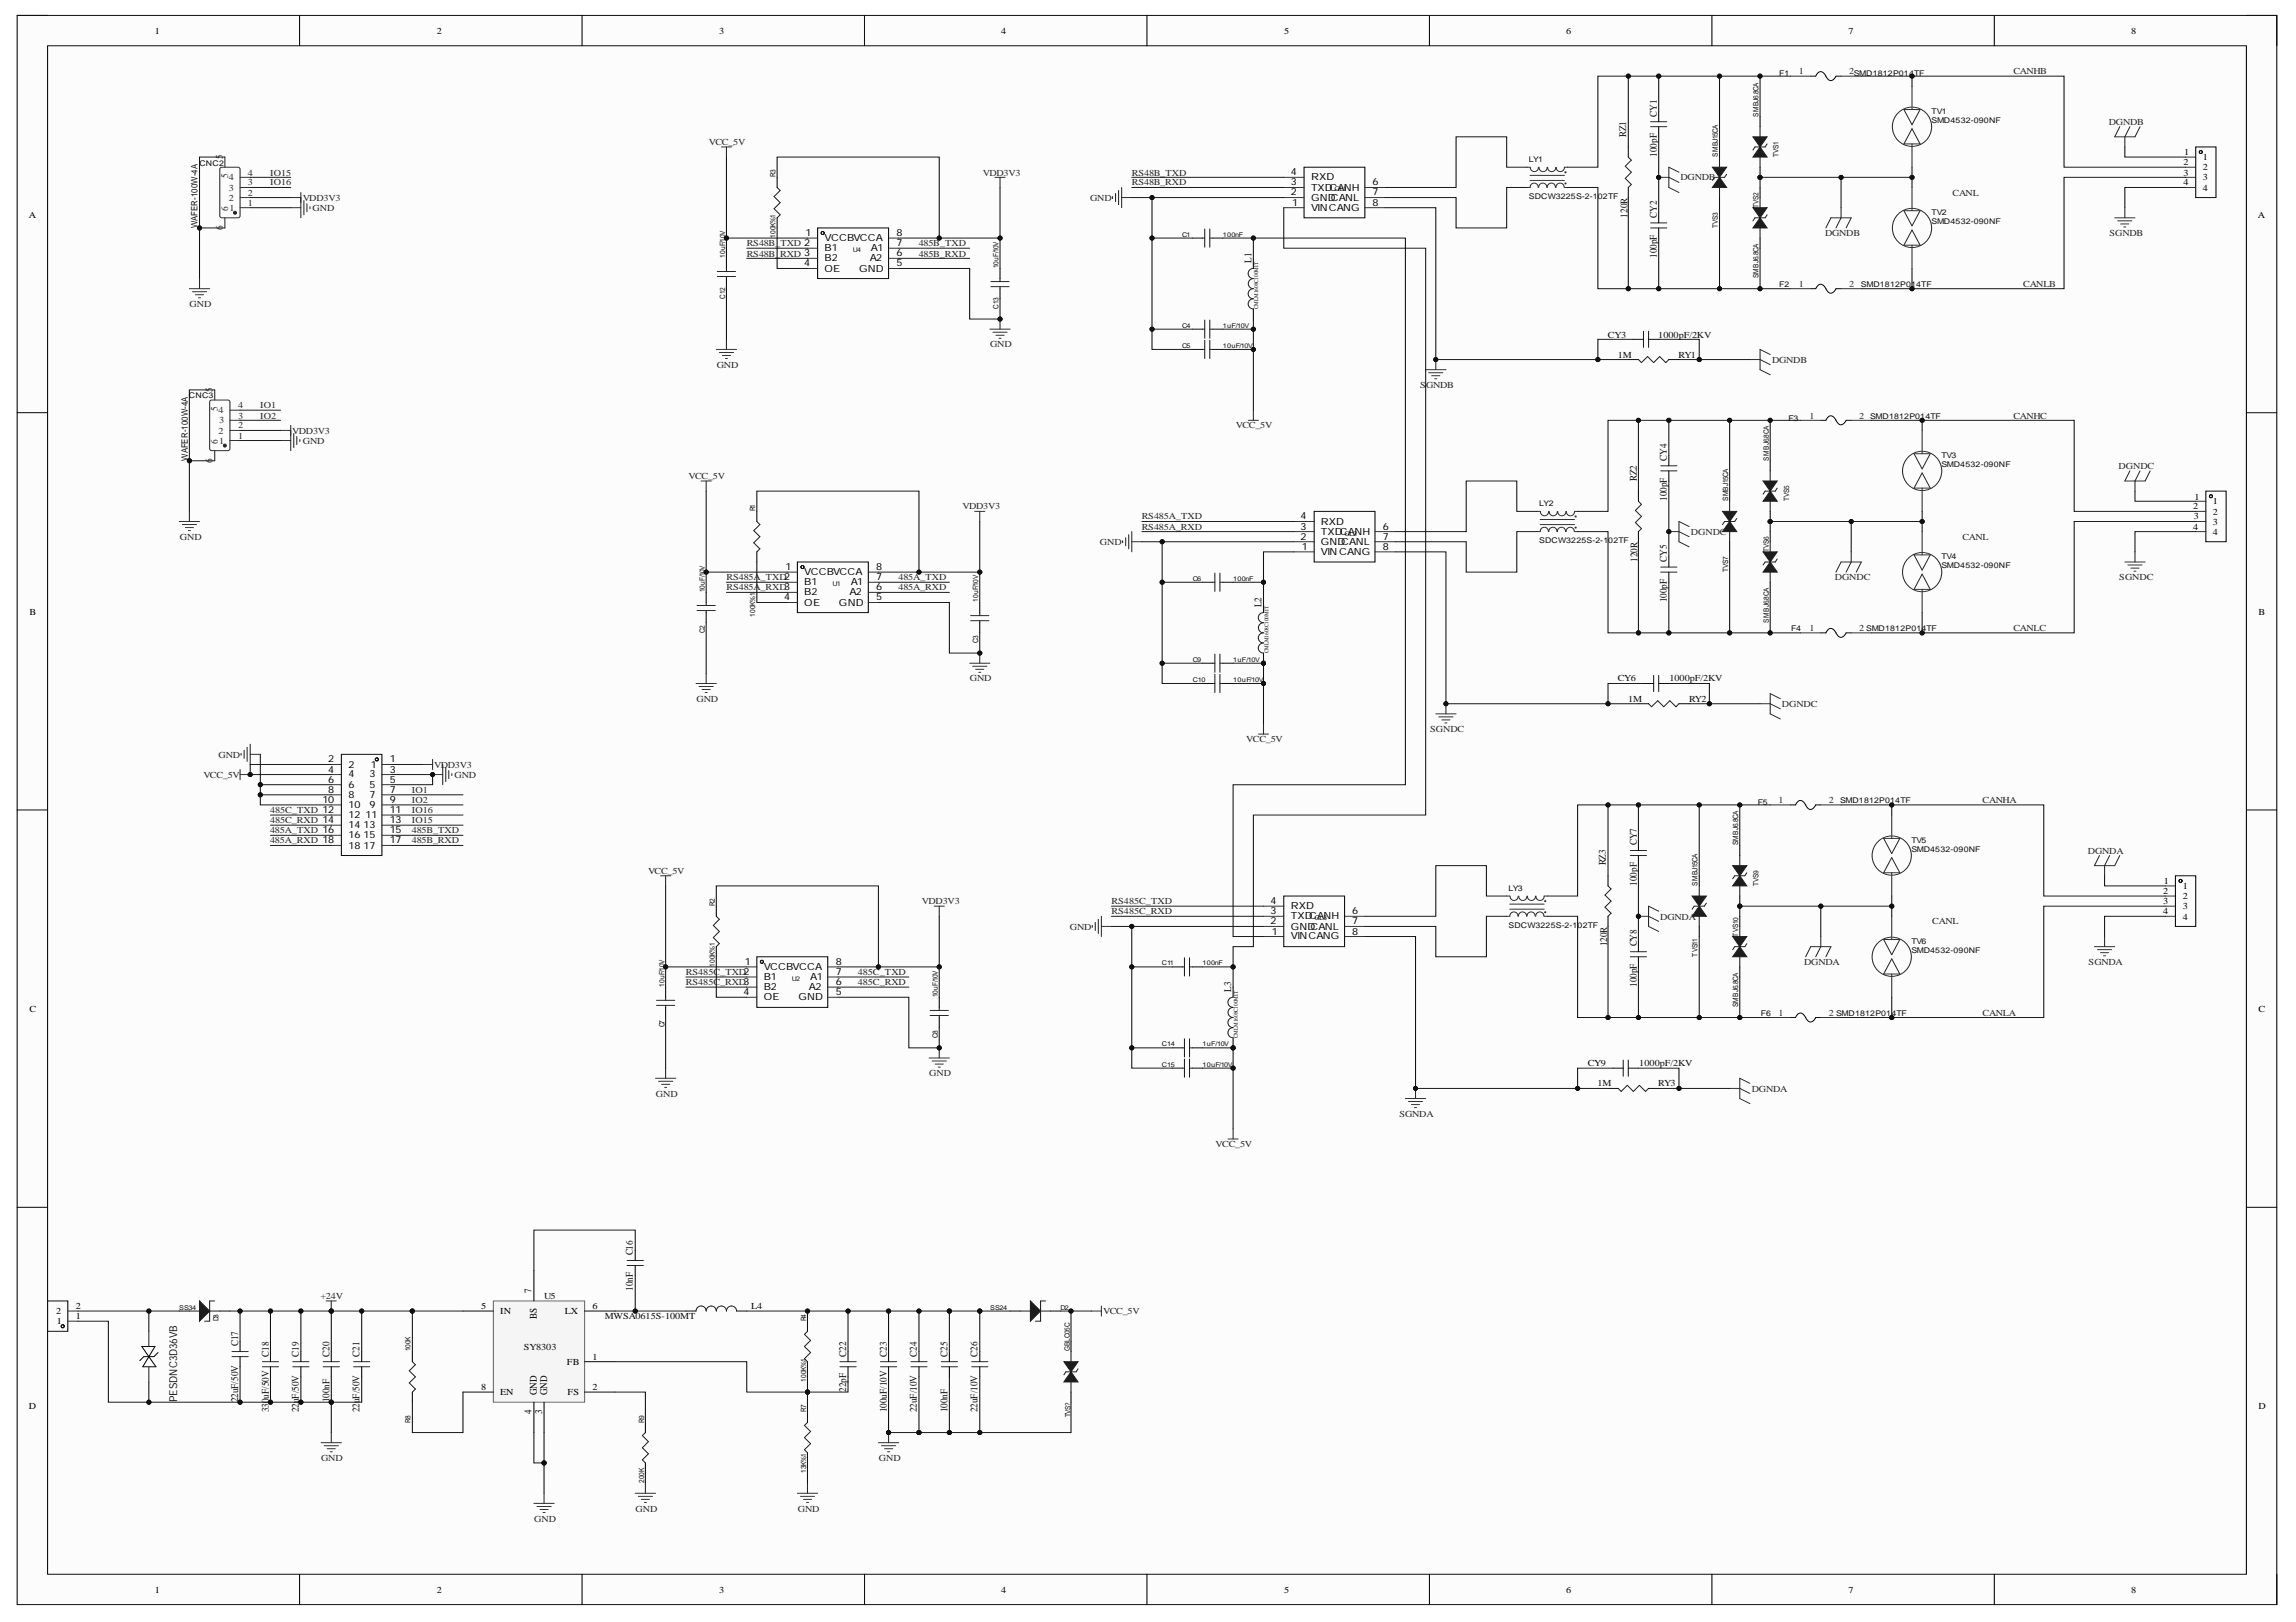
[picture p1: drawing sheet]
<svg xmlns="http://www.w3.org/2000/svg" width="297mm" height="210mm" viewBox="0 0 297 210" stroke-linecap="round" stroke-linejoin="round" font-family="sans-serif">
<defs><g id="words">
<text font-size="1.4" fill="#0e0e0e" x="22.9" y="181.5" transform="rotate(-90 22.9 181.5)">PESDNC3D36VB</text>
<g font-size="1.3" fill="#0e0e0e">
<text x="210.4" y="17.7" transform="rotate(-90 210.4 17.7)">RZ1</text>
<text x="214.4" y="15.1" transform="rotate(-90 214.4 15.1)">CY1</text>
<text x="214.4" y="20.3" transform="rotate(-90 214.4 20.3)">100pF</text>
<text x="210.6" y="28.1" transform="rotate(-90 210.6 28.1)">120R</text>
<text x="214.4" y="28.1" transform="rotate(-90 214.4 28.1)">CY2</text>
<text x="161.9" y="34" transform="rotate(-90 161.9 34)">L1</text>
<text x="214.4" y="33.4" transform="rotate(-90 214.4 33.4)">100pF</text>
<text x="215.6" y="59.6" transform="rotate(-90 215.6 59.6)">CY4</text>
<text x="211.7" y="62.2" transform="rotate(-90 211.7 62.2)">RZ2</text>
<text x="215.6" y="64.8" transform="rotate(-90 215.6 64.8)">100pF</text>
<text x="211.8" y="72.7" transform="rotate(-90 211.8 72.7)">120R</text>
<text x="215.6" y="77.9" transform="rotate(-90 215.6 77.9)">100pF</text>
<text x="215.6" y="72.7" transform="rotate(-90 215.6 72.7)">CY5</text>
<text x="163.2" y="78.6" transform="rotate(-90 163.2 78.6)">L2</text>
<text x="207.8" y="112" transform="rotate(-90 207.8 112)">RZ3</text>
<text x="211.7" y="109.4" transform="rotate(-90 211.7 109.4)">CY7</text>
<text x="211.7" y="114.6" transform="rotate(-90 211.7 114.6)">100pF</text>
<text x="207.9" y="122.5" transform="rotate(-90 207.9 122.5)">120R</text>
<text x="211.7" y="122.5" transform="rotate(-90 211.7 122.5)">CY8</text>
<text x="159.3" y="128.3" transform="rotate(-90 159.3 128.3)">L3</text>
<text x="211.7" y="127.7" transform="rotate(-90 211.7 127.7)">100pF</text>
<text x="81.9" y="167" transform="rotate(-90 81.9 167)">10nF</text>
<text x="81.9" y="162.5" transform="rotate(-90 81.9 162.5)">C16</text>
<text x="30.8" y="174.2" transform="rotate(-90 30.8 174.2)">C17</text>
<text x="34.8" y="175.6" transform="rotate(-90 34.8 175.6)">C18</text>
<text x="38.7" y="175.6" transform="rotate(-90 38.7 175.6)">C19</text>
<text x="42.6" y="175.6" transform="rotate(-90 42.6 175.6)">C20</text>
<text x="46.5" y="175.6" transform="rotate(-90 46.5 175.6)">C21</text>
<text x="109.5" y="175.6" transform="rotate(-90 109.5 175.6)">C22</text>
<text x="114.7" y="175.6" transform="rotate(-90 114.7 175.6)">C23</text>
<text x="118.6" y="175.6" transform="rotate(-90 118.6 175.6)">C24</text>
<text x="122.6" y="175.6" transform="rotate(-90 122.6 175.6)">C25</text>
<text x="126.5" y="175.6" transform="rotate(-90 126.5 175.6)">C26</text>
<text x="30.8" y="181.5" transform="rotate(-90 30.8 181.5)">22uF/50V</text>
<text x="34.8" y="182.8" transform="rotate(-90 34.8 182.8)">330uF/50V</text>
<text x="38.7" y="182.8" transform="rotate(-90 38.7 182.8)">22uF/50V</text>
<text x="42.6" y="181.5" transform="rotate(-90 42.6 181.5)">100nF</text>
<text x="46.5" y="182.8" transform="rotate(-90 46.5 182.8)">22uF/50V</text>
<text x="109.5" y="180.1" transform="rotate(-90 109.5 180.1)">22pF</text>
<text x="114.7" y="182.8" transform="rotate(-90 114.7 182.8)">100uF/10V</text>
<text x="118.6" y="182.8" transform="rotate(-90 118.6 182.8)">22uF/10V</text>
<text x="122.6" y="182.8" transform="rotate(-90 122.6 182.8)">100nF</text>
<text x="126.5" y="182.8" transform="rotate(-90 126.5 182.8)">22uF/10V</text>
</g>
<g font-size="1.3" fill="#292929">
<text x="28.8" y="20.6" transform="rotate(-90 28.8 20.6)">5</text>
<text x="29.5" y="23.1" transform="rotate(-90 29.5 23.1)">5</text>
<text x="28.8" y="29.8" transform="rotate(-90 28.8 29.8)">6</text>
<text x="29.5" y="27.3" transform="rotate(-90 29.5 27.3)">6</text>
<text x="27.5" y="50.7" transform="rotate(-90 27.5 50.7)">5</text>
<text x="28.2" y="53.2" transform="rotate(-90 28.2 53.2)">5</text>
<text x="27.5" y="59.9" transform="rotate(-90 27.5 59.9)">6</text>
<text x="28.2" y="57.4" transform="rotate(-90 28.2 57.4)">6</text>
</g>
<g font-size="1.3">
<text x="167" y="22.7">4</text>
<text x="169.6" y="23.3">RXD</text>
<text x="167" y="25.3">2</text>
<text x="167" y="24">3</text>
<text x="167.2" y="26.6">1</text>
<text x="169.6" y="27.3">VINCANG</text>
<text x="169.6" y="25.9">GND</text>
<text x="169.6" y="24.7">TXDCANH</text>
<text x="172.2" y="25.9">CANL</text>
<text x="177.6" y="24">6</text>
<text x="177.6" y="25.3">7</text>
<text x="177.6" y="26.6">8</text>
<text x="104.1" y="34.5">4</text>
<text x="104.2" y="30.5">1</text>
<text x="106.7" y="31.2">VCCBVCCA</text>
<text x="106.7" y="32.5">B1</text>
<text x="106.7" y="33.8">B2</text>
<text x="106.7" y="35.2">OE</text>
<text x="111.2" y="35.2">GND</text>
<text x="112.5" y="33.8">A2</text>
<text x="112.7" y="32.5">A1</text>
<text x="116" y="34.5">5</text>
<text x="116" y="33.1">6</text>
<text x="116" y="31.9">7</text>
<text x="116" y="30.5">8</text>
<text x="168.3" y="69.8">2</text>
<text x="168.3" y="68.6">3</text>
<text x="168.3" y="67.2">4</text>
<text x="168.4" y="71.2">1</text>
<text x="170.9" y="71.9">VIN CANG</text>
<text x="170.9" y="70.5">GNDCANL</text>
<text x="170.9" y="69.2">TXDCANH</text>
<text x="170.9" y="67.9">RXD</text>
<text x="178.9" y="68.6">6</text>
<text x="178.9" y="69.8">7</text>
<text x="178.9" y="71.2">8</text>
<text x="101.4" y="77.7">4</text>
<text x="101.6" y="73.8">1</text>
<text x="104.1" y="74.5">VCCBVCCA</text>
<text x="104.1" y="75.7">B1</text>
<text x="104.1" y="77">B2</text>
<text x="109.9" y="77">A2</text>
<text x="110.1" y="75.7">A1</text>
<text x="113.4" y="77.7">5</text>
<text x="113.4" y="76.4">6</text>
<text x="113.4" y="75.1">7</text>
<text x="113.4" y="73.8">8</text>
<text x="104.1" y="78.4">OE</text>
<text x="108.5" y="78.4">GND</text>
<text x="42.5" y="101.3">6</text>
<text x="42.5" y="100">4</text>
<text x="42.5" y="98.6">2</text>
<text x="45.1" y="101.9">6</text>
<text x="45.1" y="100.6">4</text>
<text x="45.1" y="99.3">2</text>
<text x="47.8" y="100.6">3</text>
<text x="47.8" y="101.9">5</text>
<text x="48" y="99.3">1</text>
<text x="50.4" y="98.6">1</text>
<text x="50.4" y="100">3</text>
<text x="50.4" y="101.3">5</text>
<text x="41.7" y="103.9">10</text>
<text x="42.5" y="102.6">8</text>
<text x="45.1" y="107.2">14</text>
<text x="45.1" y="105.8">12</text>
<text x="45.1" y="104.6">10</text>
<text x="45.1" y="103.2">8</text>
<text x="47" y="107.2">13</text>
<text x="47.3" y="105.8">11</text>
<text x="47.8" y="103.2">7</text>
<text x="47.8" y="104.6">9</text>
<text x="50.4" y="102.6">7</text>
<text x="50.4" y="103.9">9</text>
<text x="50.4" y="105.2">11</text>
<text x="50.4" y="106.5">13</text>
<text x="50.4" y="107.9">15</text>
<text x="45.1" y="109.8">1817</text>
<text x="45.1" y="108.5">1615</text>
<text x="50.4" y="109.1">17</text>
<text x="164.4" y="119.6">2</text>
<text x="164.4" y="118.3">3</text>
<text x="164.4" y="117">4</text>
<text x="167" y="118.9">TXDCANH</text>
<text x="167" y="117.7">RXD</text>
<text x="174.9" y="118.3">6</text>
<text x="174.9" y="119.6">7</text>
<text x="96.4" y="124.9">1</text>
<text x="98.8" y="125.5">VCCBVCCA</text>
<text x="108.1" y="124.9">8</text>
<text x="164.5" y="121">1</text>
<text x="167" y="121.6">VINCANG</text>
<text x="167" y="120.3">GND</text>
<text x="169.5" y="120.3">CANL</text>
<text x="174.9" y="121">8</text>
<text x="96.2" y="128.8">4</text>
<text x="98.8" y="126.8">B1</text>
<text x="98.8" y="128.2">B2</text>
<text x="98.8" y="129.4">OE</text>
<text x="103.3" y="129.4">GND</text>
<text x="104.6" y="128.2">A2</text>
<text x="104.8" y="126.8">A1</text>
<text x="108.1" y="128.8">5</text>
<text x="108.1" y="127.5">6</text>
<text x="108.1" y="126.2">7</text>
<text x="68.8" y="167.3" transform="rotate(-90 68.8 167.3)">7</text>
<text x="69.5" y="170.7" transform="rotate(-90 69.5 170.7)">BS</text>
<text x="68.8" y="183" transform="rotate(-90 68.8 183)">4</text>
<text x="69.5" y="180.6" transform="rotate(-90 69.5 180.6)">GND</text>
<text x="70.1" y="183" transform="rotate(-90 70.1 183)">3</text>
<text x="70.8" y="180.6" transform="rotate(-90 70.8 180.6)">GND</text>
</g>
<g font-size="1.2">
<text x="20" y="4.4">1</text>
<text x="56.5" y="4.4">2</text>
<text x="93.1" y="4.4">3</text>
<text x="129.5" y="4.4">4</text>
<text x="166.1" y="4.4">5</text>
<text x="202.6" y="4.4">6</text>
<text x="239.2" y="4.4">7</text>
<text x="275.7" y="4.4">8</text>
<text x="282.5" y="21.4">2</text>
<text x="282.5" y="22.7">3</text>
<text x="282.6" y="20.1">1</text>
<text x="285" y="20.7">1</text>
<text x="285" y="22.1">2</text>
<text x="285" y="23.3">3</text>
<text x="3.7" y="28.1">A</text>
<text x="282.5" y="24">4</text>
<text x="285" y="24.7">4</text>
<text x="292.1" y="28.1">A</text>
<text x="283.7" y="65.9">2</text>
<text x="283.9" y="64.7">1</text>
<text x="286.3" y="65.3">1</text>
<text x="283.7" y="68.6">4</text>
<text x="283.8" y="67.2">3</text>
<text x="286.3" y="66.6">2</text>
<text x="286.3" y="67.9">3</text>
<text x="286.3" y="69.2">4</text>
<text x="3.8" y="79.5">B</text>
<text x="292.2" y="79.5">B</text>
<text x="279.8" y="115.7">2</text>
<text x="279.8" y="117">3</text>
<text x="279.8" y="118.3">4</text>
<text x="279.9" y="114.4">1</text>
<text x="282.4" y="115">1</text>
<text x="282.4" y="116.4">2</text>
<text x="282.4" y="117.7">3</text>
<text x="282.4" y="119">4</text>
<text x="3.8" y="130.9">C</text>
<text x="292.2" y="130.9">C</text>
<text x="7.3" y="170.1">2</text>
<text x="7.4" y="171.3">1</text>
<text x="9.8" y="170.8">1</text>
<text x="9.8" y="169.4">2</text>
<text x="62.3" y="169.4">5</text>
<text x="64.7" y="170.1">IN</text>
<text x="73.1" y="170.1">LX</text>
<text x="76.6" y="169.4">6</text>
<text x="62.3" y="179.9">8</text>
<text x="73.3" y="176.6">FB</text>
<text x="76.6" y="176">1</text>
<text x="76.6" y="179.9">2</text>
<text x="3.7" y="182.3">D</text>
<text x="64.7" y="180.6">EN</text>
<text x="73.4" y="180.6">FS</text>
<text x="292.2" y="182.3">D</text>
<text x="20" y="206.1">1</text>
<text x="56.5" y="206.1">2</text>
<text x="93.1" y="206.1">3</text>
<text x="129.5" y="206.1">4</text>
<text x="166.1" y="206.1">5</text>
<text x="202.6" y="206.1">6</text>
<text x="239.2" y="206.1">7</text>
<text x="275.7" y="206.1">8</text>
</g>
<g font-size="1.2" fill="#292929">
<text x="232.7" y="9.6">1</text>
<text x="239.2" y="9.6">2</text>
<text x="29.6" y="23.3">4</text>
<text x="32.1" y="22.7">4</text>
<text x="29.6" y="25.9">2</text>
<text x="29.6" y="24.7">3</text>
<text x="29.7" y="27.3">1</text>
<text x="32.1" y="26.6">1</text>
<text x="32.1" y="25.4">2</text>
<text x="32.1" y="24">3</text>
<text x="232.7" y="37.1">1</text>
<text x="239.2" y="37.1">2</text>
<text x="28.3" y="53.5">4</text>
<text x="30.8" y="52.8">4</text>
<text x="28.3" y="56.1">2</text>
<text x="28.3" y="57.4">1</text>
<text x="28.3" y="54.8">3</text>
<text x="30.8" y="56.8">1</text>
<text x="30.8" y="55.5">2</text>
<text x="30.8" y="54.2">3</text>
<text x="234.1" y="54.2">1</text>
<text x="240.5" y="54.2">2</text>
<text x="234.1" y="81.7">1</text>
<text x="240.5" y="81.7">2</text>
<text x="230.1" y="103.9">1</text>
<text x="236.6" y="103.9">2</text>
<text x="230.1" y="131.4">1</text>
<text x="236.6" y="131.4">2</text>
</g>
<g font-size="1.2" fill="#262626">
<text x="260.5" y="9.6">CANHB</text>
<text x="272.8" y="16.1">DGNDB</text>
<text x="34.9" y="22.7">IO15</text>
<text x="91.7" y="18.8">VCC_5V</text>
<text x="127.1" y="22.7">VDD3V3</text>
<text x="146.4" y="22.7">RS48B_TXD</text>
<text x="217.4" y="23.3">DGNDB</text>
<text x="34.9" y="24">IO16</text>
<text x="39.2" y="25.9">VDD3V3</text>
<text x="40.4" y="27.3">GND</text>
<text x="141" y="25.9">GND</text>
<text x="146.4" y="24">RS48B_RXD</text>
<text x="252.6" y="25.4">CANL</text>
<text x="96.6" y="31.9">RS48B_TXD 2</text>
<text x="96.6" y="33.2">RS48B_RXD 3</text>
<text x="118.9" y="31.9">485B_TXD</text>
<text x="118.9" y="33.2">485B_RXD</text>
<text x="236.1" y="30.6">DGNDB</text>
<text x="272.9" y="30.6">SGNDB</text>
<text x="24.5" y="39.7">GND</text>
<text x="261.7" y="37.1">CANLB</text>
<text x="92.7" y="47.6">GND</text>
<text x="128.1" y="45">GND</text>
<text x="229.3" y="46.9">DGNDB</text>
<text x="33.7" y="52.8">IO1</text>
<text x="183.7" y="50.2">S</text>
<text x="184.5" y="50.2">GNDB</text>
<text x="33.7" y="54.2">IO2</text>
<text x="37.8" y="56.1">VDD3V3</text>
<text x="39.2" y="57.4">GND</text>
<text x="159.9" y="55.5">VCC_5V</text>
<text x="260.5" y="54.2">CANHC</text>
<text x="89.1" y="62">VCC_5V</text>
<text x="124.5" y="65.9">VDD3V3</text>
<text x="274.1" y="60.7">DGNDC</text>
<text x="23.3" y="69.8">GND</text>
<text x="142.3" y="70.5">GND</text>
<text x="147.7" y="68.6">RS485A_RXD</text>
<text x="147.7" y="67.2">RS485A_TXD</text>
<text x="218.8" y="69.2">DGNDC</text>
<text x="253.9" y="69.8">CANL</text>
<text x="94" y="75.1">RS485A_TXD2</text>
<text x="94" y="76.4">RS485A_RXD3</text>
<text x="116.2" y="75.1">485A_TXD</text>
<text x="116.2" y="76.4">485A_RXD</text>
<text x="237.4" y="75.1">DGNDC</text>
<text x="274.2" y="75.1">SGNDC</text>
<text x="260.5" y="81.7">CANLC</text>
<text x="125.5" y="88.2">GND</text>
<text x="90.1" y="90.8">GND</text>
<text x="185" y="94.8">SGNDC</text>
<text x="230.5" y="91.5">DGNDC</text>
<text x="26.3" y="100.7">VCC_5V</text>
<text x="28.3" y="98.1">GND</text>
<text x="56.2" y="99.3">VDD3V3</text>
<text x="58.8" y="100.7">GND</text>
<text x="161.2" y="96">VCC_5V</text>
<text x="34.9" y="107.9">485A_TXD 16</text>
<text x="34.9" y="105.2">485C_TXD 12</text>
<text x="34.9" y="106.5">485C_RXD 14</text>
<text x="53.3" y="106.5">IO15</text>
<text x="53.3" y="103.9">IO2</text>
<text x="53.3" y="102.6">IO1</text>
<text x="53.3" y="105.2">IO16</text>
<text x="53.3" y="107.9">485B_TXD</text>
<text x="256.5" y="103.9">CANHA</text>
<text x="34.9" y="109.1">485A_RXD 18</text>
<text x="53.3" y="109.1">485B_RXD</text>
<text x="83.8" y="113.1">VCC_5V</text>
<text x="270.1" y="110.5">DGNDA</text>
<text x="119.3" y="117">VDD3V3</text>
<text x="143.8" y="118.3">RS485C_RXD</text>
<text x="143.8" y="117">RS485C_TXD</text>
<text x="214.8" y="119">DGNDA</text>
<text x="250" y="119.6">CANL</text>
<text x="138.4" y="120.3">GND</text>
<text x="233.4" y="124.9">DGNDA</text>
<text x="270.2" y="124.9">SGNDA</text>
<text x="88.7" y="126.2">RS485C_TXD2</text>
<text x="88.7" y="127.5">RS485C_RXD3</text>
<text x="111" y="126.2">485C_TXD</text>
<text x="111" y="127.5">485C_RXD</text>
<text x="256.5" y="131.4">CANLA</text>
<text x="84.9" y="141.9">GND</text>
<text x="120.2" y="139.3">GND</text>
<text x="226.6" y="141.3">DGNDA</text>
<text x="157.3" y="148.4">VCC_5V</text>
<text x="181" y="144.5">SGNDA</text>
<text x="41.5" y="168.1">+24V</text>
<text x="142.7" y="170.1">VCC_5V</text>
<text x="41.5" y="189.1">GND</text>
<text x="113.7" y="189.1">GND</text>
<text x="69.1" y="197">GND</text>
<text x="82.2" y="195.6">GND</text>
<text x="103.2" y="195.6">GND</text>
</g>
<g font-size="1.2" fill="#0e0e0e">
<text x="208" y="43.7">CY3</text>
<text x="209.3" y="46.3">1M</text>
<text x="214.5" y="43.8">1000pF/2KV</text>
<text x="217.2" y="46.3">RY1</text>
<text x="209.3" y="88.2">CY6</text>
<text x="216" y="88.2">1000pF/2KV</text>
<text x="210.6" y="90.8">1M</text>
<text x="218.5" y="90.8">RY2</text>
<text x="205.4" y="138">CY9</text>
<text x="212.1" y="138">1000pF/2KV</text>
<text x="206.7" y="140.6">1M</text>
<text x="214.5" y="140.6">RY3</text>
<text x="70.4" y="168.1">U5</text>
<text x="78.3" y="170.8">MWSA0615S-100MT</text>
<text x="97.2" y="169.4">L4</text>
<text x="67.8" y="174.6">SY8303</text>
</g>
<g font-size="1.1" fill="#0e0e0e">
<text x="25.5" y="29.5" transform="rotate(-90 25.5 29.5)">WAFER-100W-4A</text>
<text x="24.3" y="59.6" transform="rotate(-90 24.3 59.6)">WAFER-100W-4A</text>
</g>
<g font-size="1" fill="#0e0e0e">
<text x="230.2" y="9.8">F1</text>
<text x="239.8" y="9.8">SMD1812P014TF</text>
<text x="249.9" y="14.7">TV1</text>
<text x="249.9" y="15.9">SMD4532-090NF</text>
<text x="25.8" y="21.5">CNC2</text>
<text x="197.8" y="21">LY1</text>
<text x="197.8" y="25.7">SDCW3225S-2-102TF</text>
<text x="249.9" y="27.8">TV2</text>
<text x="249.9" y="29">SMD4532-090NF</text>
<text x="230.2" y="37.1">F2</text>
<text x="240.8" y="37.1">SMD1812P014TF</text>
<text x="24.4" y="51.6">CNC3</text>
<text x="231.4" y="54.4">F3</text>
<text x="241.9" y="54.2">SMD1812P014TF</text>
<text x="251.2" y="59.3">TV3</text>
<text x="199.1" y="65.5">LY2</text>
<text x="251.2" y="60.4">SMD4532-090NF</text>
<text x="199.1" y="70.2">SDCW3225S-2-1</text>
<text x="208.1" y="70.2">02TF</text>
<text x="251.2" y="72.4">TV4</text>
<text x="251.2" y="73.5">SMD4532-090NF</text>
<text x="231.7" y="81.7">F4</text>
<text x="241.4" y="81.7">SMD1812P014TF</text>
<text x="227.4" y="104.2">F5</text>
<text x="238.1" y="104">SMD1812P014TF</text>
<text x="247.3" y="109">TV5</text>
<text x="247.3" y="110.2">SMD4532-090NF</text>
<text x="195.2" y="115.3">LY3</text>
<text x="195.2" y="120">SDCW3225S-2-102TF</text>
<text x="247.3" y="122.1">TV6</text>
<text x="247.3" y="123.3">SMD4532-090NF</text>
<text x="227.8" y="131.4">F6</text>
<text x="237.5" y="131.4">SMD1812P014TF</text>
</g>
<g font-size=".9" fill="#0e0e0e">
<text x="227.5" y="15.1" transform="rotate(-90 227.5 15.1)">SMBJ6.8CA</text>
<text x="100.3" y="22.9" transform="rotate(-90 100.3 22.9)">R3</text>
<text x="222.2" y="20.3" transform="rotate(-90 222.2 20.3)">SMBJ15CA</text>
<text x="230.1" y="20.3" transform="rotate(-90 230.1 20.3)">TVS1</text>
<text x="222.2" y="29.5" transform="rotate(-90 222.2 29.5)">TVS3</text>
<text x="227.5" y="26.9" transform="rotate(-90 227.5 26.9)">TVS2</text>
<text x="93.8" y="33.4" transform="rotate(-90 93.8 33.4)">10uF/10V</text>
<text x="100.3" y="30.8" transform="rotate(-90 100.3 30.8)">100K%1</text>
<text x="129.2" y="34.7" transform="rotate(-90 129.2 34.7)">10uF/10V</text>
<text x="93.8" y="38.6" transform="rotate(-90 93.8 38.6)">C12</text>
<text x="129.2" y="40" transform="rotate(-90 129.2 40)">C13</text>
<text x="227.5" y="36" transform="rotate(-90 227.5 36)">SMBJ6.8CA</text>
<text x="228.8" y="59.6" transform="rotate(-90 228.8 59.6)">SMBJ6.8CA</text>
<text x="223.6" y="64.8" transform="rotate(-90 223.6 64.8)">SMBJ15CA</text>
<text x="231.5" y="64.8" transform="rotate(-90 231.5 64.8)">TVS5</text>
<text x="97.7" y="66.2" transform="rotate(-90 97.7 66.2)">R1</text>
<text x="228.8" y="71.4" transform="rotate(-90 228.8 71.4)">TVS6</text>
<text x="91.2" y="76.7" transform="rotate(-90 91.2 76.7)">10uF/10V</text>
<text x="126.6" y="77.9" transform="rotate(-90 126.6 77.9)">10uF/10V</text>
<text x="223.6" y="74" transform="rotate(-90 223.6 74)">TVS7</text>
<text x="91.2" y="81.9" transform="rotate(-90 91.2 81.9)">C2</text>
<text x="97.7" y="79.8" transform="rotate(-90 97.7 79.8)">100K%1</text>
<text x="126.6" y="83.2" transform="rotate(-90 126.6 83.2)">C3</text>
<text x="228.8" y="80.6" transform="rotate(-90 228.8 80.6)">SMBJ6.8CA</text>
<text x="224.9" y="109.4" transform="rotate(-90 224.9 109.4)">SMBJ6.8CA</text>
<text x="92.5" y="117.2" transform="rotate(-90 92.5 117.2)">R2</text>
<text x="219.6" y="114.6" transform="rotate(-90 219.6 114.6)">SMBJ15CA</text>
<text x="227.5" y="114.6" transform="rotate(-90 227.5 114.6)">TVS9</text>
<text x="92.5" y="125.1" transform="rotate(-90 92.5 125.1)">100K%1</text>
<text x="219.6" y="123.8" transform="rotate(-90 219.6 123.8)">TVS11</text>
<text x="224.9" y="121.2" transform="rotate(-90 224.9 121.2)">TVS10</text>
<text x="86" y="127.7" transform="rotate(-90 86 127.7)">10uF/10V</text>
<text x="121.3" y="129.1" transform="rotate(-90 121.3 129.1)">10uF/10V</text>
<text x="224.9" y="130.3" transform="rotate(-90 224.9 130.3)">SMBJ6.8CA</text>
<text x="86" y="133" transform="rotate(-90 86 133)">C7</text>
<text x="121.3" y="134.3" transform="rotate(-90 121.3 134.3)">C8</text>
<text x="28.3" y="171" transform="rotate(-90 28.3 171)">D3</text>
<text x="104.3" y="171" transform="rotate(-90 104.3 171)">R4</text>
<text x="53.1" y="174.9" transform="rotate(-90 53.1 174.9)">100K</text>
<text x="104.3" y="178.9" transform="rotate(-90 104.3 178.9)">100K%1</text>
<text x="138.4" y="174.9" transform="rotate(-90 138.4 174.9)">GBLC05C</text>
<text x="53.1" y="184.1" transform="rotate(-90 53.1 184.1)">R8</text>
<text x="83.3" y="184.1" transform="rotate(-90 83.3 184.1)">R9</text>
<text x="104.3" y="182.8" transform="rotate(-90 104.3 182.8)">R7</text>
<text x="138.5" y="183.4" transform="rotate(-90 138.5 183.4)">TVS?</text>
<text x="83.3" y="192" transform="rotate(-90 83.3 192)">200K</text>
<text x="104.3" y="190.6" transform="rotate(-90 104.3 190.6)">13K%1</text>
</g>
<g font-size=".8">
<text x="172.7" y="24.8">GL1</text>
<text x="110.3" y="32.6">U4</text>
<text x="173.9" y="69.3">GL2</text>
<text x="107.7" y="75.8">U1</text>
<text x="170" y="119.1">GL3</text>
<text x="102.4" y="127">U2</text>
</g>
<g font-size=".8" fill="#0e0e0e">
<text x="153" y="30.7">C1</text>
<text x="158.2" y="30.7">100nF</text>
<text x="162.8" y="40" transform="rotate(-90 162.8 40)">CMLM1608C100MIT</text>
<text x="153" y="42.4">C4</text>
<text x="153" y="45.1">C5</text>
<text x="158.2" y="42.4">1uF/10V</text>
<text x="158.2" y="45.1">10uF/10V</text>
<text x="154.3" y="75.1">C6</text>
<text x="159.5" y="75.1">100nF</text>
<text x="154.3" y="85.6">C9</text>
<text x="154.3" y="88.3">C10</text>
<text x="159.5" y="85.6">1uF/10V</text>
<text x="159.5" y="88.3">10uF/10V</text>
<text x="164.1" y="84.5" transform="rotate(-90 164.1 84.5)">CMLM1608C100MIT</text>
<text x="150.3" y="124.9">C11</text>
<text x="155.6" y="124.9">100nF</text>
<text x="150.3" y="135.4">C14</text>
<text x="155.6" y="135.4">1uF/10V</text>
<text x="160.1" y="134.3" transform="rotate(-90 160.1 134.3)">CMLM1608C100MIT</text>
<text x="150.3" y="138">C15</text>
<text x="155.6" y="138">10uF/10V</text>
<text x="23.2" y="169.5">SS34</text>
<text x="128.1" y="169.5">SS24</text>
<text x="137.2" y="169.5">D2</text>
</g>
</g></defs>
<path d="M2.2 2h292.4v205.7h-292.4z" fill-rule="evenodd" fill="#fcfcfc"/>
<path d="M2.2 2h292.4v205.7h-292.4z" fill="none" stroke="#000" stroke-width=".13"/>
<path d="M6.2 5.9h284.4v197.8h-284.4z" fill-rule="evenodd" fill="#fcfcfc"/>
<g fill="none" stroke="#000" stroke-width=".13">
<path d="M2.2 2h3.9M6.2 5.9h284.4v197.8h-284.4zM38.8 2v3.9M75.3 2v3.9M111.8 2v3.9M148.4 2v3.9M184.9 2v3.9M221.5 2v3.9M258 2v3.9M290.6 2h4v3.9M2.2 53.4h3.9M290.6 53.4h4"/>
<path d="M91.4 76.7v1.3M91.4 79.3v1.3M103.2 72.7h9.1v6.6h-9.1zM126.8 78v1.3M126.8 80.6v1.3M2.2 104.8h3.9M290.6 104.8h4M2.2 156.2h3.9M290.6 156.2h4M38.8 203.7v4M75.3 203.7v4M111.8 203.7v4"/>
<path d="M148.4 203.7v4M184.9 203.7v4M221.5 203.7v4M258 203.7v4M294.6 203.7v4"/>
<circle cx="103.8" cy="73.4" r=".2"/>
</g>
<path d="M101.8 74h1.4M101.8 75.3h1.4M101.8 76.7h1.4M101.8 78h1.4M112.3 74h1.3M112.3 75.3h1.3M112.3 76.7h1.3M112.3 78h1.3" fill="none" stroke="#292929" stroke-width=".13"/>
<path d="M126.1 66.2h1.3M126.8 66.2v1.3M90 88.4h2.7M90.4 88.8h1.9M90.8 89.2h1.1M91.2 89.6h.3M91.4 87.1v1.3M125.4 85.8h2.7M125.8 86.2h1.9M126.2 86.6h1.1M126.6 87h.3M126.8 84.5v1.3" fill="none" stroke="#262626" stroke-width=".13"/>
<path d="M90.2 78.4h2.3M90.2 79h2.3M91.4 78v.4M91.4 79v.3M125.6 79.7h2.3M126.8 79.3v.4M125.6 80.3h2.3M126.8 80.3v.3" fill="none" stroke="#1c1c1c" stroke-width=".13"/>
<circle cx="126.8" cy="84.5" r=".26" fill="#0e0e0e"/>
<circle cx="126.8" cy="84.5" r=".26" fill="none" stroke="#0e0e0e" stroke-width=".13"/>
<path d="M221.8 22.9h1.3M222.5 20.3v1.3M222.5 24.3v1.3M97.9 67.5l.4 .4-.8 .8 .8 .8-.8 .7 .8 .8-.4 .4" fill="none" stroke="#1c1c1c" stroke-width=".13"/>
<path d="M168.7 21.6h7.9v6.6h-7.9zM97.9 66.2v1.3M97.9 71.4v1.3" fill="none" stroke="#000" stroke-width=".13"/>
<g fill="none" stroke="#292929" stroke-width=".13">
<path d="M166.1 26.9h2.6M166.1 25.6h2.6M166.1 24.3h2.6M166.1 22.9h2.6M176.6 26.9h2.6M176.6 25.6h2.6M176.6 24.3h2.6M197.5 24.3h.4M197.5 21.6h.4M197.9 23.3h4.5M197.9 22.7h4.5M198 24.3a.53 .53 0 0 1 .5-.6 .53 .53 0 0 1 .5 .6"/>
<path d="M198 21.6a.52 .52 0 0 0 .5 .6 .52 .52 0 0 0 .5-.6M199.1 24.3a.53 .53 0 0 1 .5-.6 .53 .53 0 0 1 .5 .6M199.1 21.6a.52 .52 0 0 0 .5 .6 .52 .52 0 0 0 .6-.6M200.2 24.3a.53 .53 0 0 1 .5-.6 .53 .53 0 0 1 .5 .6M200.2 21.6a.52 .52 0 0 0 .5 .6 .52 .52 0 0 0 .6-.6M201.3 24.3a.53 .53 0 0 1 .5-.6 .53 .53 0 0 1 .6 .6M201.3 21.6a.52 .52 0 0 0 .6 .6 .52 .52 0 0 0 .5-.6M202.4 24.3h.4M202.4 21.6h.4M202.5 23.7h.1v.1h-.1zM202.5 22.2h.1v.1h-.1z"/>
</g>
<path d="M143.9 25.4v.3M144.3 25v1.1M144.7 24.7v1.8M145.1 24.3v2.6M145.1 25.6h1.3" fill="none" stroke="#262626" stroke-width=".13"/>
<path d="M222.5 22.9l.9 1.4h-1.9z" fill-rule="evenodd" fill="#1c1c1c"/>
<path d="M221.8 22.9l-.3 .4M222.5 22.9l.9 1.4h-1.9zM223.4 22.6l-.3 .3" fill="none" stroke="#1c1c1c" stroke-width=".13"/>
<path d="M221.5 21.6h1.9l-.9 1.3z" fill-rule="evenodd" fill="#1c1c1c"/>
<path d="M221.5 21.6h1.9l-.9 1.3z" fill="none" stroke="#1c1c1c" stroke-width=".13"/>
<path d="M222.5 19v1.3M222.5 25.6v1.3" fill="none" stroke="#000" stroke-width=".13"/>
<circle cx="227.7" cy="23" r=".26" fill="#0e0e0e"/>
<circle cx="227.7" cy="23" r=".26" fill="none" stroke="#0e0e0e" stroke-width=".13"/>
<path d="M227 19h1.4M227.7 16.4v1.3M227.7 20.3v1.3" fill="none" stroke="#1c1c1c" stroke-width=".13"/>
<path d="M227.7 19l.9 1.3h-1.8z" fill-rule="evenodd" fill="#1c1c1c"/>
<path d="M227 19l-.2 .4M227.7 19l.9 1.3h-1.8zM228.6 18.6l-.2 .4" fill="none" stroke="#1c1c1c" stroke-width=".13"/>
<path d="M226.8 17.7h1.8l-.9 1.3z" fill-rule="evenodd" fill="#1c1c1c"/>
<path d="M226.8 17.7h1.8l-.9 1.3z" fill="none" stroke="#1c1c1c" stroke-width=".13"/>
<path d="M227.7 21.6v1.3" fill="none" stroke="#000" stroke-width=".13"/>
<circle cx="227.7" cy="23" r=".26" fill="#0e0e0e"/>
<circle cx="227.7" cy="23" r=".26" fill="none" stroke="#0e0e0e" stroke-width=".13"/>
<path d="M227.7 15.1v1.3" fill="none" stroke="#000" stroke-width=".13"/>
<path d="M227 28.2h1.4M227.7 25.6v1.3M227.7 29.5v1.3" fill="none" stroke="#1c1c1c" stroke-width=".13"/>
<path d="M227.7 28.2l.9 1.3h-1.8z" fill-rule="evenodd" fill="#1c1c1c"/>
<path d="M227 28.2l-.2 .4M227.7 28.2l.9 1.3h-1.8zM228.6 27.8l-.2 .4" fill="none" stroke="#1c1c1c" stroke-width=".13"/>
<path d="M226.8 26.9h1.8l-.9 1.3z" fill-rule="evenodd" fill="#1c1c1c"/>
<g fill="none" stroke="#1c1c1c" stroke-width=".13">
<path d="M213.5 15.8h2.1M213.5 16.4h2.1M155.6 30.8h.3M155.9 29.6v2.4M156.5 30.8h.4M156.5 29.6v2.4M162.2 34.7a.66 .66 0 0 0-.7 .7 .66 .66 0 0 0 .7 .7 .66 .66 0 0 0-.7 .6 .66 .66 0 0 0 .7 .7 .65 .65 0 0 0-.7 .6 .65 .65 0 0 0 .7 .7 .66 .66 0 0 0-.7 .6 .66 .66 0 0 0 .7 .7M213.5 28.8h2.1M213.5 29.5h2.1M226.8 26.9h1.8l-.9 1.3zM155.6 42.6h.3M155.6 45.2h.3"/>
<path d="M155.9 41.4v2.4M155.9 44v2.4M156.5 41.4v2.4M156.5 44v2.4M156.5 42.6h.4M156.5 45.2h.4M212 46.5l.4 .4 .8-.8 .7 .8 .8-.8 .8 .8 .4-.4M212.6 42.9v2.1M213.3 42.9v2.1"/>
</g>
<g fill="none" stroke="#000" stroke-width=".13">
<path d="M214.6 14.4v1.4M214.6 16.4v1.3M284.1 19h2.6v6.6h-2.6zM154.3 30.8h1.3M156.9 30.8h1.3M162.2 33.4v1.3M162.2 40v1.3M214.6 27.5v1.3M214.6 29.5v1.3M227.7 24.3v1.3M227.7 30.8v1.3M234.3 37.4h.6a.61 .61 0 0 1 1-.5l.3 .3a.75 .75 0 0 0 .9 .7l.4-.5h.7"/>
<path d="M154.3 42.6h1.3M154.3 45.2h1.3M156.9 42.6h1.3M156.9 45.2h1.3M210.7 46.5h1.3M211.3 43.9h1.3M213.3 43.9h1.3M215.9 46.5h1.3"/>
<circle cx="284.7" cy="19.7" r=".2"/>
</g>
<g fill="none" stroke="#292929" stroke-width=".13">
<path d="M246.3 14.2h2.1l-1 1.9zM247.4 11.2v2.6M247.4 13.9v.3M247.4 18.6v.3M247.4 19v2.6M247.4 16.7l1 1.9h-2.1zM231.6 37.4h2.7M238.2 37.4h2.6M246.3 27.3h2.1l-1 1.9zM247.4 24.3v2.6M247.4 27v.3M247.4 31.7v.3"/>
<path d="M247.4 32.1v2.6M247.4 29.8l1 1.9h-2.1zM282.8 20.3h1.3M282.8 21.6h1.3M282.8 22.9h1.3M282.8 24.3h1.3"/>
<circle cx="247.4" cy="16.4" r="2.54"/>
<circle cx="247.4" cy="29.5" r="2.54"/>
</g>
<path d="M236.2 29.5l.7-1.3h2.6l-.7 1.3M238.2 26.9v1.3l-.7 1.3M161.5 54.4h1.3M162.2 53.1v1.3M184.4 47.8h2.7M184.8 48.2h1.9M185.2 48.6h1.1M185.6 49h.3M185.8 46.5v1.3M226.4 46.5h1.3l1.3 .7M229 45.9l-1.3-.7v2.6l1.3 .7" fill="none" stroke="#262626" stroke-width=".13"/>
<circle cx="185.8" cy="46.5" r=".26" fill="#0e0e0e"/>
<circle cx="185.8" cy="46.5" r=".26" fill="none" stroke="#0e0e0e" stroke-width=".13"/>
<g fill="none" stroke="#000" stroke-width=".13">
<path d="M86.1 127.7v1.4M86.1 130.4v1.3M97.9 123.8h9.2v6.6h-9.2zM121.5 129.1v1.3M121.5 131.7v1.3"/>
<circle cx="98.6" cy="124.5" r=".2"/>
</g>
<path d="M96.6 125.1h1.3M96.6 126.4h1.3M96.6 127.7h1.3M96.6 129.1h1.3M107.1 125.1h1.3M107.1 126.4h1.3M107.1 127.7h1.3M107.1 129.1h1.3" fill="none" stroke="#292929" stroke-width=".13"/>
<path d="M120.9 117.3h1.3M121.5 117.3v1.3M84.8 139.5h2.6M85.2 139.9h1.8M86.1 138.2v1.3M120.2 136.9h2.6M120.6 137.3h1.8M121 137.7h1M121.4 138.1h.2M121.5 135.6v1.3M85.6 140.3h1M86 140.7h.2" fill="none" stroke="#262626" stroke-width=".13"/>
<path d="M84.9 129.4h2.4M84.9 130.1h2.4M86.1 129.1v.3M86.1 130.1v.3M120.3 130.8h2.4M120.3 131.4h2.4M121.5 130.4v.4M121.5 131.4v.3" fill="none" stroke="#1c1c1c" stroke-width=".13"/>
<circle cx="121.5" cy="135.6" r=".26" fill="#0e0e0e"/>
<circle cx="121.5" cy="135.6" r=".26" fill="none" stroke="#0e0e0e" stroke-width=".13"/>
<path d="M223.1 67.5h1.3M223.8 64.9v1.3M223.8 68.8v1.3M92.7 118.6l.4 .4-.8 .8 .8 .7-.8 .8 .8 .8-.4 .4" fill="none" stroke="#1c1c1c" stroke-width=".13"/>
<path d="M170 66.2h7.9v6.5h-7.9zM92.7 117.3v1.3M92.7 122.5v1.3" fill="none" stroke="#000" stroke-width=".13"/>
<g fill="none" stroke="#292929" stroke-width=".13">
<path d="M167.4 71.4h2.6M167.4 70.1h2.6M167.4 68.8h2.6M167.4 67.5h2.6M177.9 71.4h2.6M177.9 70.1h2.6M177.9 68.8h2.6M198.9 68.8h.4a.53 .53 0 0 1 .5-.6 .53 .53 0 0 1 .5 .6M198.9 66.2h.4M199.3 67.9h4.4M199.3 67.2h4.4M199.3 66.2a.52 .52 0 0 0 .5 .5 .52 .52 0 0 0 .5-.5"/>
<path d="M200.4 68.8a.53 .53 0 0 1 .5-.6 .53 .53 0 0 1 .5 .6M200.4 66.2a.52 .52 0 0 0 .5 .5 .52 .52 0 0 0 .6-.5M201.5 68.8a.53 .53 0 0 1 .5-.6 .53 .53 0 0 1 .5 .6M201.5 66.2a.52 .52 0 0 0 .6 .5 .52 .52 0 0 0 .5-.5M202.6 68.8a.53 .53 0 0 1 .5-.6 .53 .53 0 0 1 .6 .6M203.7 68.8h.4M203.8 68.2h.1v.1h-.1zM203.8 66.8h.1v.1h-.1zM204.1 66.2h-.4a.52 .52 0 0 1-.5 .5 .52 .52 0 0 1-.5-.5"/>
</g>
<path d="M145.2 70v.2M145.6 69.6v1M146 69.2v1.8M146.4 68.8v2.6M146.4 70.1h1.3" fill="none" stroke="#262626" stroke-width=".13"/>
<path d="M223.8 67.5l.9 1.3h-1.9z" fill-rule="evenodd" fill="#1c1c1c"/>
<path d="M223.1 67.5l-.3 .4M223.8 67.5l.9 1.3h-1.9zM224.7 67.1l-.3 .4" fill="none" stroke="#1c1c1c" stroke-width=".13"/>
<path d="M222.8 66.2h1.9l-.9 1.3z" fill-rule="evenodd" fill="#1c1c1c"/>
<path d="M222.8 66.2h1.9l-.9 1.3z" fill="none" stroke="#1c1c1c" stroke-width=".13"/>
<path d="M223.8 63.6v1.3M223.8 70.1v1.3" fill="none" stroke="#000" stroke-width=".13"/>
<circle cx="229" cy="67.5" r=".26" fill="#0e0e0e"/>
<circle cx="229" cy="67.5" r=".26" fill="none" stroke="#0e0e0e" stroke-width=".13"/>
<path d="M228.4 63.6h1.3M229 60.9v1.3M229 64.9v1.3" fill="none" stroke="#1c1c1c" stroke-width=".13"/>
<path d="M229 63.6l.9 1.3h-1.8z" fill-rule="evenodd" fill="#1c1c1c"/>
<path d="M228.4 63.6l-.3 .4M229 63.6l.9 1.3h-1.8zM229.9 63.2l-.2 .4" fill="none" stroke="#1c1c1c" stroke-width=".13"/>
<path d="M228.1 62.2h1.8l-.9 1.4z" fill-rule="evenodd" fill="#1c1c1c"/>
<path d="M228.1 62.2h1.8l-.9 1.4z" fill="none" stroke="#1c1c1c" stroke-width=".13"/>
<path d="M229 66.2v1.3" fill="none" stroke="#000" stroke-width=".13"/>
<circle cx="229" cy="67.5" r=".26" fill="#0e0e0e"/>
<circle cx="229" cy="67.5" r=".26" fill="none" stroke="#0e0e0e" stroke-width=".13"/>
<path d="M229 59.6v1.3" fill="none" stroke="#000" stroke-width=".13"/>
<path d="M228.4 72.7h1.3M229 70.1v1.3M229 74v1.3" fill="none" stroke="#1c1c1c" stroke-width=".13"/>
<path d="M229 72.7l.9 1.3h-1.8z" fill-rule="evenodd" fill="#1c1c1c"/>
<path d="M228.4 72.7l-.3 .4M229 72.7l.9 1.3h-1.8zM229.9 72.3l-.2 .4" fill="none" stroke="#1c1c1c" stroke-width=".13"/>
<path d="M228.1 71.4h1.8l-.9 1.3z" fill-rule="evenodd" fill="#1c1c1c"/>
<path d="M214.9 60.3h2M214.9 60.9h2M214.9 73.4h2M214.9 74h2M228.1 71.4h1.8l-.9 1.3zM213.3 91.1l.4 .4 .8-.8 .7 .8 .8-.8 .8 .8 .4-.4M213.9 87.4v2.1M214.6 87.4v2.1" fill="none" stroke="#1c1c1c" stroke-width=".13"/>
<g fill="none" stroke="#000" stroke-width=".13">
<path d="M215.9 59v1.3M235.6 54.4h.6l.1-.1a.65 .65 0 0 1 .6-.4 .65 .65 0 0 1 .6 .5l.1 .1a.65 .65 0 0 0 .7 .4 .65 .65 0 0 0 .5-.5h.7M215.9 60.9v1.3M215.9 72.1v1.3M215.9 74v1.3M229 68.8v1.3M229 75.3v1.4M285.4 63.6h2.6v6.5h-2.6zM212 91.1h1.3M212.6 88.5h1.3M214.6 88.5h1.3M217.2 91.1h1.3"/>
<path d="M235.6 81.9h.6a.61 .61 0 0 1 1-.5l.3 .4a.74 .74 0 0 0 .9 .6l.4-.5h.7"/>
<circle cx="286" cy="64.2" r=".2"/>
</g>
<g fill="none" stroke="#292929" stroke-width=".13">
<path d="M232.9 54.4h2.7M239.5 54.4h2.6M247.6 58.7h2.1l-1 2zM248.7 55.7v2.6M248.7 58.5v.2M247.6 71.8h2.1l-1 2zM248.7 63.2v.2M248.7 63.6v2.6M248.7 68.8v2.6M248.7 71.6v.2M248.7 76.3v.2M248.7 76.7v2.6"/>
<path d="M248.7 74.3l1 2h-2.1zM248.7 61.2l1 2h-2.1zM284.1 64.9h1.3M284.1 66.2h1.3M284.1 67.5h1.3M284.1 68.8h1.3M232.9 81.9h2.7M239.5 81.9h2.6"/>
<circle cx="248.7" cy="74" r="2.54"/>
<circle cx="248.7" cy="60.9" r="2.54"/>
</g>
<path d="M237.5 74l.7-1.3h2.6l-.7 1.3M239.5 71.4v1.3l-.7 1.3M162.8 95h1.3M163.5 93.7v1.3M227.7 91.1h1.3l1.3 .6M230.3 90.4l-1.3-.6v2.6l1.3 .6" fill="none" stroke="#262626" stroke-width=".13"/>
<circle cx="163.5" cy="85.8" r=".26" fill="#0e0e0e"/>
<circle cx="163.5" cy="85.8" r=".26" fill="none" stroke="#0e0e0e" stroke-width=".13"/>
<path d="M163.5 84.5v1.3" fill="none" stroke="#000" stroke-width=".13"/>
<circle cx="163.5" cy="85.8" r=".26" fill="#0e0e0e"/>
<circle cx="163.5" cy="85.8" r=".26" fill="none" stroke="#0e0e0e" stroke-width=".13"/>
<path d="M155.6 75.3h1.3M158.2 75.3h1.3M163.5 78v1.3M155.6 85.8h1.3M155.6 88.4h1.3M158.2 85.8h1.3M158.2 88.4h1.3" fill="none" stroke="#000" stroke-width=".13"/>
<g fill="none" stroke="#1c1c1c" stroke-width=".13">
<path d="M156.9 75.3h.3M157.2 74.2v2.3M157.8 75.3h.4M157.8 74.2v2.3M163.5 79.3a.66 .66 0 0 0-.7 .6 .66 .66 0 0 0 .7 .7 .66 .66 0 0 0-.7 .6 .66 .66 0 0 0 .7 .7 .65 .65 0 0 0-.7 .7 .65 .65 0 0 0 .7 .6 .66 .66 0 0 0-.7 .7 .66 .66 0 0 0 .7 .6M156.9 85.8h.3M156.9 88.4h.3M157.2 84.6v2.4M157.2 87.3v2.3M157.8 84.6v2.4M157.8 87.3v2.3M157.8 85.8h.4"/>
<path d="M157.8 88.4h.4"/>
</g>
<path d="M185.8 92.4h2.6M186.1 92.8h1.9M186.5 93.2h1.1M186.9 93.6h.3M187.1 91.1v1.3" fill="none" stroke="#262626" stroke-width=".13"/>
<circle cx="187.1" cy="91.1" r=".26" fill="#0e0e0e"/>
<circle cx="187.1" cy="91.1" r=".26" fill="none" stroke="#0e0e0e" stroke-width=".13"/>
<path d="M210.7 19v1.3M234.3 9.9h.6l.1-.2a.65 .65 0 0 1 .6-.4 .65 .65 0 0 1 .6 .6l.1 .1a.65 .65 0 0 0 .6 .4 .65 .65 0 0 0 .6-.5h.7M210.7 24.3v1.3" fill="none" stroke="#000" stroke-width=".13"/>
<path d="M231.6 9.9h2.7M238.2 9.9h2.6" fill="none" stroke="#292929" stroke-width=".13"/>
<g fill="none" stroke="#262626" stroke-width=".13">
<path d="M274.2 16.4l-.6 1.3h2.6l.7-1.3M275.6 16.4l-.7 1.3v1.3M214.6 22.9h1.3l1.3 .7M217.2 22.3l-1.3-.7v2.7l1.3 .6M273.6 28.2h2.6M274 28.6h1.8M274.4 29h1M274.8 29.4h.2M274.9 26.9v1.3M90.7 62.2h1.3M91.4 62.2v1.4M274.9 72.7h2.6"/>
<path d="M275.3 73.1h1.8M275.6 60.9l-.7 1.3h2.6l.7-1.3M275.7 73.5h1M276.1 73.9h.2M276.2 71.4v1.3M276.9 60.9l-.7 1.3v1.4M85.5 113.3h1.3M86.1 113.3v1.3"/>
</g>
<path d="M210.7 20.3l.3 .4-.7 .8 .7 .8-.7 .8 .7 .8-.3 .4" fill="none" stroke="#1c1c1c" stroke-width=".13"/>
<circle cx="214.6" cy="23" r=".26" fill="#0e0e0e"/>
<circle cx="214.6" cy="23" r=".26" fill="none" stroke="#0e0e0e" stroke-width=".13"/>
<path d="M212 64.9l.4 .4-.8 .7 .8 .8-.8 .8 .8 .8-.4 .4" fill="none" stroke="#1c1c1c" stroke-width=".13"/>
<path d="M212 63.6v1.3M212 68.8v1.3" fill="none" stroke="#000" stroke-width=".13"/>
<path d="M215.9 68.8h1.3l1.3 .7M218.5 68.1l-1.3-.6v2.6l1.3 .7" fill="none" stroke="#262626" stroke-width=".13"/>
<circle cx="215.9" cy="68.8" r=".26" fill="#0e0e0e"/>
<circle cx="215.9" cy="68.8" r=".26" fill="none" stroke="#0e0e0e" stroke-width=".13"/>
<g fill="none" stroke="#000" stroke-width=".13">
<path d="M94 33.4v1.3M94 36.1v1.3M105.8 29.5h9.2v6.6h-9.2zM129.4 34.7v1.4M129.4 37.4v1.3"/>
<circle cx="106.4" cy="30.2" r=".2"/>
</g>
<path d="M104.5 30.8h1.3M104.5 32.1h1.3M104.5 33.4h1.3M104.5 34.7h1.3M115 30.8h1.3M115 32.1h1.3M115 33.4h1.3M115 34.7h1.3" fill="none" stroke="#292929" stroke-width=".13"/>
<path d="M128.7 22.9h1.3M129.4 22.9v1.4M92.7 45.2h2.6M93.1 45.6h1.8M93.5 46h1M93.8 46.4h.3M94 43.9v1.3M128.1 42.6h2.6M128.5 43h1.8M128.9 43.4h1M129.2 43.8h.3M129.4 41.3v1.3" fill="none" stroke="#262626" stroke-width=".13"/>
<path d="M92.8 35.1h2.4M92.8 35.8h2.4M94 34.7v.4M94 35.8v.3M128.2 36.4h2.4M128.2 37.1h2.4M129.4 36.1v.3M129.4 37.1v.3" fill="none" stroke="#1c1c1c" stroke-width=".13"/>
<circle cx="129.4" cy="41.3" r=".26" fill="#0e0e0e"/>
<circle cx="129.4" cy="41.3" r=".26" fill="none" stroke="#0e0e0e" stroke-width=".13"/>
<path d="M100.5 24.3l.4 .4-.8 .7 .8 .8-.8 .8 .8 .8-.4 .4M219.2 117.3h1.3M219.8 114.6v1.4M219.8 118.6v1.3" fill="none" stroke="#1c1c1c" stroke-width=".13"/>
<path d="M100.5 22.9v1.4M100.5 28.2v1.3" fill="none" stroke="#000" stroke-width=".13"/>
<path d="M141.3 119.8v.2M141.7 119.4v1M142.1 119v1.8M142.5 118.6v2.6M142.5 119.9h1.3" fill="none" stroke="#262626" stroke-width=".13"/>
<g fill="none" stroke="#292929" stroke-width=".13">
<path d="M194.9 116h.4M195.3 117.7h4.5M195.3 117h4.5M195.4 116a.52 .52 0 0 0 .5 .5 .52 .52 0 0 0 .5-.5M196.4 118.6a.52 .52 0 0 0-.5-.6 .52 .52 0 0 0-.6 .6h-.4M196.4 118.6a.52 .52 0 0 1 .6-.6 .52 .52 0 0 1 .5 .6M196.5 116a.52 .52 0 0 0 .5 .5 .52 .52 0 0 0 .5-.5M197.6 118.6a.52 .52 0 0 1 .5-.6 .52 .52 0 0 1 .5 .6M197.6 116a.52 .52 0 0 0 .5 .5 .52 .52 0 0 0 .5-.5M198.7 118.6a.52 .52 0 0 1 .5-.6 .52 .52 0 0 1 .5 .6M198.7 116a.52 .52 0 0 0 .5 .5 .52 .52 0 0 0 .6-.5M199.8 116h.4"/>
<path d="M199.8 118.6h.4M199.9 118h.1v.1h-.1zM199.9 116.6h.1v.1h-.1z"/>
</g>
<path d="M219.8 117.3l1 1.3h-1.9z" fill-rule="evenodd" fill="#1c1c1c"/>
<path d="M219.2 117.3l-.3 .4M219.8 117.3l1 1.3h-1.9zM220.8 116.9l-.3 .4" fill="none" stroke="#1c1c1c" stroke-width=".13"/>
<path d="M218.9 116h1.9l-1 1.3z" fill-rule="evenodd" fill="#1c1c1c"/>
<path d="M218.9 116h1.9l-1 1.3z" fill="none" stroke="#1c1c1c" stroke-width=".13"/>
<path d="M219.8 113.3v1.3M219.8 119.9v1.3" fill="none" stroke="#000" stroke-width=".13"/>
<circle cx="225.1" cy="117.3" r=".26" fill="#0e0e0e"/>
<circle cx="225.1" cy="117.3" r=".26" fill="none" stroke="#0e0e0e" stroke-width=".13"/>
<path d="M224.4 113.3h1.3M225.1 110.7v1.3M225.1 114.6v1.4" fill="none" stroke="#1c1c1c" stroke-width=".13"/>
<path d="M225.1 113.3l.9 1.3h-1.8z" fill-rule="evenodd" fill="#1c1c1c"/>
<path d="M224.4 113.3l-.2 .4M225.1 113.3l.9 1.3h-1.8zM226 112.9l-.3 .4" fill="none" stroke="#1c1c1c" stroke-width=".13"/>
<path d="M224.2 112h1.8l-.9 1.3z" fill-rule="evenodd" fill="#1c1c1c"/>
<path d="M224.2 112h1.8l-.9 1.3z" fill="none" stroke="#1c1c1c" stroke-width=".13"/>
<path d="M225.1 116v1.3" fill="none" stroke="#000" stroke-width=".13"/>
<circle cx="225.1" cy="117.3" r=".26" fill="#0e0e0e"/>
<circle cx="225.1" cy="117.3" r=".26" fill="none" stroke="#0e0e0e" stroke-width=".13"/>
<path d="M225.1 109.4v1.3" fill="none" stroke="#000" stroke-width=".13"/>
<path d="M225.1 119.9v1.3M224.4 122.5h1.3M225.1 123.8v1.3" fill="none" stroke="#1c1c1c" stroke-width=".13"/>
<path d="M225.1 122.5l.9 1.3h-1.8z" fill-rule="evenodd" fill="#1c1c1c"/>
<path d="M224.4 122.5l-.2 .4M225.1 122.5l.9 1.3h-1.8zM226 122.1l-.3 .4" fill="none" stroke="#1c1c1c" stroke-width=".13"/>
<path d="M224.2 121.2h1.8l-.9 1.3z" fill-rule="evenodd" fill="#1c1c1c"/>
<path d="M210.9 110.1h2.1M210.9 110.7h2.1M210 137.2v2.1M210.7 137.2v2.1M210.9 123.2h2.1M210.9 123.8h2.1M224.2 121.2h1.8l-.9 1.3zM209.3 140.9l.4 .3 .8-.8 .8 .8 .8-.8 .8 .8 .4-.3" fill="none" stroke="#1c1c1c" stroke-width=".13"/>
<g fill="none" stroke="#000" stroke-width=".13">
<path d="M212 108.7v1.4M212 110.7v1.3M225.1 118.6v1.3M231.6 104.2h.7a.67 .67 0 0 1 .6-.6 .67 .67 0 0 1 .7 .6 .66 .66 0 0 0 .7 .5 .66 .66 0 0 0 .6-.5h.7M281.4 113.3h2.7v6.6h-2.7zM208.7 138.2h1.3M210.7 138.2h1.3M212 121.9v1.3M212 123.8v1.3M225.1 125.1v1.3M231.6 131.7h.7a.67 .67 0 0 1 .6-.6 .67 .67 0 0 1 .7 .6 .6 .6 0 0 0 .9 .4l.4-.4h.7M208 140.9h1.3"/>
<path d="M213.3 140.9h1.3"/>
<circle cx="282.1" cy="114" r=".2"/>
</g>
<g fill="none" stroke="#292929" stroke-width=".13">
<path d="M229 104.2h2.6M235.6 104.2h2.6M243.7 108.5h2.1l-1.1 2zM244.7 105.5v2.6M244.7 108.2v.3M244.7 112.9v.3M244.7 113.3v2.7M244.7 118.6v2.6M244.7 111l1.1 1.9h-2.1zM280.1 114.6h1.3M280.1 116h1.3M280.1 117.3h1.3"/>
<path d="M280.1 118.6h1.3M229 131.7h2.6M235.6 131.7h2.6M243.7 121.6h2.1l-1.1 2zM244.7 121.3v.3M244.7 126v.3M244.7 126.4v2.7M244.7 124.1l1.1 1.9h-2.1z"/>
<circle cx="244.7" cy="110.7" r="2.54"/>
<circle cx="244.7" cy="123.8" r="2.54"/>
</g>
<path d="M233.6 123.8l.7-1.3h2.6l-.7 1.3M235.6 121.2v1.3l-.7 1.3M158.9 147.4h1.3M159.5 146.1v1.3M223.8 140.9h1.3l1.3 .6M226.4 140.2l-1.3-.7v2.7l1.3 .6" fill="none" stroke="#262626" stroke-width=".13"/>
<circle cx="159.5" cy="135.6" r=".26" fill="#0e0e0e"/>
<circle cx="159.5" cy="135.6" r=".26" fill="none" stroke="#0e0e0e" stroke-width=".13"/>
<path d="M159.5 134.3v1.3" fill="none" stroke="#000" stroke-width=".13"/>
<circle cx="159.5" cy="135.6" r=".26" fill="#0e0e0e"/>
<circle cx="159.5" cy="135.6" r=".26" fill="none" stroke="#0e0e0e" stroke-width=".13"/>
<path d="M151.7 125.1h1.3M151.7 135.6h1.3M151.7 138.2h1.3M154.3 125.1h1.3M154.3 135.6h1.3M154.3 138.2h1.3M159.5 127.7v1.4" fill="none" stroke="#000" stroke-width=".13"/>
<g fill="none" stroke="#1c1c1c" stroke-width=".13">
<path d="M153 125.1h.2M153 135.6h.2M153 138.2h.2M153.2 123.9v2.4M153.2 134.4v2.4M153.2 137v2.4M153.9 125.1h.4M153.9 123.9v2.4M153.9 134.4v2.4M153.9 137v2.4M153.9 135.6h.4M153.9 138.2h.4"/>
<path d="M159.5 129.1a.66 .66 0 0 0-.6 .6 .66 .66 0 0 0 .6 .7 .66 .66 0 0 0-.6 .6 .66 .66 0 0 0 .6 .7 .66 .66 0 0 0-.6 .6 .66 .66 0 0 0 .6 .7 .66 .66 0 0 0-.6 .6 .66 .66 0 0 0 .6 .7"/>
</g>
<path d="M181.8 142.2h2.6M182.2 142.6h1.8M182.6 142.9h1M183 143.3h.3M183.1 140.9v1.3" fill="none" stroke="#262626" stroke-width=".13"/>
<circle cx="183.1" cy="140.8" r=".26" fill="#0e0e0e"/>
<circle cx="183.1" cy="140.8" r=".26" fill="none" stroke="#0e0e0e" stroke-width=".13"/>
<path d="M93.3 19h1.3M94 19v1.3M212 118.6h1.3l1.3 .6M214.6 117.9l-1.3-.6v2.6l1.3 .6" fill="none" stroke="#262626" stroke-width=".13"/>
<path d="M208 114.6l.4 .4-.8 .8 .8 .8-.8 .8 .8 .8-.4 .4" fill="none" stroke="#1c1c1c" stroke-width=".13"/>
<path d="M208 113.3v1.3M208 118.6v1.3" fill="none" stroke="#000" stroke-width=".13"/>
<circle cx="212" cy="118.6" r=".26" fill="#0e0e0e"/>
<circle cx="212" cy="118.6" r=".26" fill="none" stroke="#0e0e0e" stroke-width=".13"/>
<path d="M63.8 168.4h11.8v13.1h-11.8z" fill-rule="evenodd" fill="#f5f5f5"/>
<path d="M63.8 168.4h11.8v13.1h-11.8z" fill="none" stroke="#686868" stroke-width=".13"/>
<g fill="none" stroke="#000" stroke-width=".13">
<path d="M42.9 174.9v1.3M42.9 176.9v1.3M59.9 169.7h3.9M69.1 164.4v4M75.6 176.2h4M75.6 169.7h4M88.7 169.7h1.3M95.3 169.7h1.3M104.5 171v1.3M104.5 176.2v1.3M109.7 174.9v1.3M109.7 176.9v1.3"/>
<path d="M115 174.9v1.3M115 176.9v1.3M59.9 180.1h3.9M69.1 181.5v3.9M70.4 181.5v3.9M75.6 180.1h4M104.5 182.8v1.3M104.5 188v1.3"/>
</g>
<path d="M41.8 176.2h2.1M41.8 176.9h2.1M90 169.7a.66 .66 0 0 1 .7-.7 .66 .66 0 0 1 .7 .7 .66 .66 0 0 1 .6-.7 .66 .66 0 0 1 .7 .7 .66 .66 0 0 1 .6-.7 .66 .66 0 0 1 .7 .7 .66 .66 0 0 1 .6-.7 .66 .66 0 0 1 .7 .7M104.5 172.3l-.4 .4 .8 .8-.8 .8 .8 .7-.8 .8 .4 .4M108.7 176.2h2.1M108.7 176.9h2.1M113.9 176.2h2.1M113.9 176.9h2.1M104.5 184.1l-.4 .4 .8 .8-.8 .7 .8 .8-.8 .8 .4 .4" fill="none" stroke="#1c1c1c" stroke-width=".13"/>
<g fill="none" stroke="#262626" stroke-width=".13">
<path d="M41.5 186.7h2.7M41.9 187.1h1.9M42.3 187.5h1.1M42.7 187.9h.3M42.9 185.4v1.3M103.2 193.2h2.6M103.6 193.6h1.8M103.9 194h1.1M104.3 194.4h.3M104.5 191.9v1.3M113.6 186.7h2.7M114 187.1h1.9"/>
<path d="M114.4 187.5h1.1M114.8 187.9h.3M115 185.4v1.3"/>
</g>
<circle cx="115" cy="185.4" r=".26" fill="#0e0e0e"/>
<circle cx="115" cy="185.4" r=".26" fill="none" stroke="#0e0e0e" stroke-width=".13"/>
<path d="M133.3 168.4l1.3 1.3-1.3 1.3z" fill="#1c1c1c"/>
<path d="M81.1 163.1h2.1M81.1 163.8h2.1M132 169.7h1.3M133.3 168.4l1.3 1.3-1.3 1.3zM134.6 169.7h1.3M135.3 168.4h-.7v2.6h-.6M83.5 185.4l-.4 .4 .8 .8-.8 .8 .8 .7-.8 .8 .4 .4" fill="none" stroke="#1c1c1c" stroke-width=".13"/>
<path d="M82.2 161.8v1.3M82.2 163.8v1.3M130.7 169.7h1.3M135.9 169.7h1.3M83.5 184.1v1.3M83.5 189.3v1.3" fill="none" stroke="#000" stroke-width=".13"/>
<path d="M42.2 168.4h1.3M42.9 168.4v1.3M82.2 193.2h2.6M82.6 193.6h1.8M83 194h1M83.4 194.4h.2M83.5 191.9v1.3" fill="none" stroke="#262626" stroke-width=".13"/>
<circle cx="42.9" cy="169.7" r=".26" fill="#0e0e0e"/>
<circle cx="42.9" cy="169.7" r=".26" fill="none" stroke="#0e0e0e" stroke-width=".13"/>
<path d="M33.9 176.2h2.1M33.9 176.9h2.1M37.9 176.2h2.1M37.9 176.9h2.1M53.3 176.2l.4 .4-.8 .8 .8 .8-.8 .8 .8 .8-.4 .3M117.8 176.2h2.1M117.8 176.9h2.1M121.8 176.2h2.1M121.8 176.9h2.1M125.7 176.2h2.1M125.7 176.9h2.1" fill="none" stroke="#1c1c1c" stroke-width=".13"/>
<path d="M35 174.9v1.3M35 176.9v1.3M38.9 174.9v1.3M38.9 176.9v1.3M53.3 174.9v1.3M118.9 174.9v1.3M118.9 176.9v1.3M122.8 174.9v1.3M122.8 176.9v1.3M126.8 174.9v1.3M126.8 176.9v1.3M53.3 180.1v1.4" fill="none" stroke="#000" stroke-width=".13"/>
<path d="M69.1 194.6h2.6M69.5 195h1.8M69.9 195.3h1M70.3 195.7h.2M70.4 193.2v1.4" fill="none" stroke="#262626" stroke-width=".13"/>
<path d="M25.8 168.4l1.3 1.3-1.3 1.3z" fill="#1c1c1c"/>
<path d="M24.5 169.7h1.3M25.8 168.4l1.3 1.3-1.3 1.3zM27.1 169.7h1.3M27.8 168.4h-.7v2.6h-.6M30 174.9h2.1M30 175.6h2.1M45.7 176.2h2.1M45.7 176.9h2.1" fill="none" stroke="#1c1c1c" stroke-width=".13"/>
<g fill="none" stroke="#000" stroke-width=".13">
<path d="M166.1 116h7.9v6.5h-7.9zM6.1 168.4h2.7v3.9h-2.7zM18.3 174.3h1.7l-.7 1.3zM19.3 175.6l.9 1.3h-1.7zM20.4 175l-.5 .6h-1.3l-.5 .5M23.2 169.7h1.3M28.4 169.7h1.3M31.1 173.6v1.3M31.1 175.6v1.3M46.8 174.9v1.3M46.8 176.9v1.3"/>
<circle cx="8.1" cy="171.6" r=".2"/>
</g>
<g fill="none" stroke="#262626" stroke-width=".13">
<path d="M31.2 97.5v.2M31.6 97.1v1M32 96.7v1.8M32.4 96.3v2.6M32.4 97.6h1.3M57.3 98.9v2.6M57.7 99.3v1.9M58.1 99.7v1.1M56 100.2h1.3M58.5 100.1v.3M271.6 110.7l-.6 1.3h2.6l.6-1.3M272.9 110.7l-.6 1.3v1.3"/>
<path d="M271 122.5h2.6M271.4 122.9h1.8M271.7 123.3h1.1M272.1 123.7h.3M272.3 121.2v1.3M141.2 169.7h1.3M142.5 169v1.3"/>
</g>
<path d="M163.5 119.9h2.6M163.5 118.6h2.6M163.5 117.3h2.6M174 119.9h2.6M174 118.6h2.6M163.5 121.2h2.6M174 121.2h2.6M8.8 171h1.3M8.8 169.7h1.3M19.3 172.3v2M19.3 176.9v1.9" fill="none" stroke="#292929" stroke-width=".13"/>
<circle cx="56" cy="100.2" r=".26" fill="#0e0e0e"/>
<circle cx="56" cy="100.2" r=".26" fill="none" stroke="#0e0e0e" stroke-width=".13"/>
<path d="M31.1 99.6v1.3M31.1 100.2h1.3" fill="none" stroke="#262626" stroke-width=".13"/>
<circle cx="32.4" cy="100.2" r=".26" fill="#0e0e0e"/>
<circle cx="32.4" cy="100.2" r=".26" fill="none" stroke="#0e0e0e" stroke-width=".13"/>
<path d="M54.7 98.9h1.3M56 98.3v1.3" fill="none" stroke="#262626" stroke-width=".13"/>
<path d="M137.9 177.5h1.3M138.6 174.9v1.3M138.6 178.8v1.3" fill="none" stroke="#1c1c1c" stroke-width=".13"/>
<path d="M137.6 176.2h1.9l-.9 1.3z" fill-rule="evenodd" fill="#1c1c1c"/>
<path d="M137.6 176.2h1.9l-.9 1.3zM137.9 177.5l-.3 .4M139.5 177.1l-.3 .4" fill="none" stroke="#1c1c1c" stroke-width=".13"/>
<path d="M138.6 177.5l.9 1.3h-1.9z" fill-rule="evenodd" fill="#1c1c1c"/>
<path d="M138.6 177.5l.9 1.3h-1.9z" fill="none" stroke="#1c1c1c" stroke-width=".13"/>
<g fill="none" stroke="#000" stroke-width=".13">
<path d="M44.2 97.6h5.2v13.1h-5.2zM138.6 173.6v1.3M138.6 180.1v1.4"/>
<circle cx="48.8" cy="98.3" r=".2"/>
</g>
<g fill="none" stroke="#292929" stroke-width=".13">
<path d="M28.5 21.8l.2-.2h2.1l.2 .2 .1 6.1-.2 .3h-2.2l-.2-.1zM42.9 98.9h1.3M49.4 98.9h1.3M42.9 109.4h1.3M42.9 100.2h1.3M42.9 108.1h1.3M42.9 101.5h1.3M42.9 106.8h1.3M42.9 102.9h1.3M42.9 105.5h1.3M42.9 104.2h1.3M49.4 109.4h1.3"/>
<path d="M49.4 100.2h1.3M49.4 108.1h1.3M49.4 101.5h1.3M49.4 106.8h1.3M49.4 102.9h1.3M49.4 105.5h1.3M49.4 104.2h1.3"/>
</g>
<circle cx="30.4" cy="27.5" r=".2" fill="#292929"/>
<g fill="none" stroke="#292929" stroke-width=".13">
<path d="M29.1 20.3v1.3M29.1 28.2v1.3M31.1 26.9h1.3M31.1 25.6h1.3M31.1 24.3h1.3M31.1 22.9h1.3M27.2 51.9l.2-.1h2.1l.2 .1v6.2l-.1 .2h-2.2l-.2-.1z"/>
<circle cx="30.4" cy="27.5" r=".2"/>
</g>
<path d="M24.5 37.4h2.6M24.9 37.8h1.8M25.3 38.1h1M25.7 38.5h.2M25.8 36.1v1.3M37.6 26.9h1.3M37.6 25.6h1.3M38.9 24.9v3.3M39.3 26v1.8M39.7 26.4v1M40.1 26.7v.3" fill="none" stroke="#262626" stroke-width=".13"/>
<circle cx="29.1" cy="57.7" r=".2" fill="#292929"/>
<g fill="none" stroke="#292929" stroke-width=".13">
<path d="M27.8 50.5v1.3M27.8 58.3v1.3M29.7 57h1.4M29.7 55.7h1.4M29.7 54.4h1.4M29.7 53.1h1.4"/>
<circle cx="29.1" cy="57.7" r=".2"/>
</g>
<path d="M36.3 57h1.3M36.3 55.7h1.3M37.6 55v3.3M38 56.1v1.8M38.4 56.5v1M38.8 56.9v.2M23.2 67.5h2.6M23.6 67.9h1.8M24 68.3h1M24.4 68.7h.2M24.5 66.2v1.3" fill="none" stroke="#262626" stroke-width=".13"/>
<path d="M248.7 79.3v2.6" fill="none" stroke="#0e0e0e" stroke-width=".13"/>
<circle cx="248.7" cy="81.9" r=".26" fill="#0e0e0e"/>
<g fill="none" stroke="#0e0e0e" stroke-width=".13">
<path d="M10.1 171h3.9v10.5h28.9v3.9"/>
<circle cx="248.7" cy="81.9" r=".26"/>
</g>
<circle cx="42.9" cy="181.5" r=".26" fill="#0e0e0e"/>
<circle cx="42.9" cy="181.5" r=".26" fill="none" stroke="#0e0e0e" stroke-width=".13"/>
<circle cx="38.9" cy="181.5" r=".26" fill="#0e0e0e"/>
<circle cx="38.9" cy="181.5" r=".26" fill="none" stroke="#0e0e0e" stroke-width=".13"/>
<circle cx="35" cy="181.5" r=".26" fill="#0e0e0e"/>
<circle cx="35" cy="181.5" r=".26" fill="none" stroke="#0e0e0e" stroke-width=".13"/>
<circle cx="31.1" cy="181.5" r=".26" fill="#0e0e0e"/>
<circle cx="31.1" cy="181.5" r=".26" fill="none" stroke="#0e0e0e" stroke-width=".13"/>
<circle cx="19.3" cy="181.5" r=".26" fill="#0e0e0e"/>
<g fill="none" stroke="#0e0e0e" stroke-width=".13">
<path d="M10.1 169.7h13.1"/>
<circle cx="19.3" cy="181.5" r=".26"/>
</g>
<circle cx="19.3" cy="169.7" r=".26" fill="#0e0e0e"/>
<g fill="none" stroke="#0e0e0e" stroke-width=".13">
<path d="M24.5 59.6h3.3"/>
<circle cx="19.3" cy="169.7" r=".26"/>
</g>
<circle cx="24.5" cy="59.6" r=".26" fill="#0e0e0e"/>
<g fill="none" stroke="#0e0e0e" stroke-width=".13">
<path d="M27.8 50.5h-3.3v15.7"/>
<circle cx="24.5" cy="59.6" r=".26"/>
</g>
<circle cx="24.5" cy="59.6" r=".26" fill="#0e0e0e"/>
<g fill="none" stroke="#0e0e0e" stroke-width=".13">
<path d="M25.8 29.5h3.3"/>
<circle cx="24.5" cy="59.6" r=".26"/>
</g>
<circle cx="25.8" cy="29.5" r=".26" fill="#0e0e0e"/>
<g fill="none" stroke="#0e0e0e" stroke-width=".13">
<path d="M29.1 20.3h-3.3v15.8"/>
<circle cx="25.8" cy="29.5" r=".26"/>
</g>
<circle cx="25.8" cy="29.5" r=".26" fill="#0e0e0e"/>
<g fill="none" stroke="#0e0e0e" stroke-width=".13">
<path d="M29.7 169.7h13.2"/>
<circle cx="25.8" cy="29.5" r=".26"/>
</g>
<circle cx="31.1" cy="169.7" r=".26" fill="#0e0e0e"/>
<circle cx="31.1" cy="169.7" r=".26" fill="none" stroke="#0e0e0e" stroke-width=".13"/>
<circle cx="35" cy="169.7" r=".26" fill="#0e0e0e"/>
<circle cx="35" cy="169.7" r=".26" fill="none" stroke="#0e0e0e" stroke-width=".13"/>
<circle cx="38.9" cy="169.7" r=".26" fill="#0e0e0e"/>
<circle cx="38.9" cy="169.7" r=".26" fill="none" stroke="#0e0e0e" stroke-width=".13"/>
<circle cx="42.9" cy="169.7" r=".26" fill="#0e0e0e"/>
<g fill="none" stroke="#0e0e0e" stroke-width=".13">
<path d="M31.1 57h5.2M31.1 55.7h5.2M31.1 54.4h5.2M31.1 53.1h5.2M42.9 98.9h-10.5v1.3h10.5"/>
<circle cx="42.9" cy="169.7" r=".26"/>
</g>
<circle cx="32.4" cy="100.2" r=".26" fill="#0e0e0e"/>
<g fill="none" stroke="#0e0e0e" stroke-width=".13">
<path d="M32.4 26.9h5.2M32.4 25.6h5.2M32.4 24.3h5.2M32.4 22.9h5.2M33.7 102.9v1.3h9.2"/>
<circle cx="32.4" cy="100.2" r=".26"/>
</g>
<circle cx="33.7" cy="102.9" r=".26" fill="#0e0e0e"/>
<g fill="none" stroke="#0e0e0e" stroke-width=".13">
<path d="M42.9 101.5h-9.2v1.4h9.2"/>
<circle cx="33.7" cy="102.9" r=".26"/>
</g>
<circle cx="33.7" cy="102.9" r=".26" fill="#0e0e0e"/>
<circle cx="33.7" cy="102.9" r=".26" fill="none" stroke="#0e0e0e" stroke-width=".13"/>
<circle cx="33.7" cy="101.5" r=".26" fill="#0e0e0e"/>
<g fill="none" stroke="#0e0e0e" stroke-width=".13">
<path d="M35 109.4h7.9M35 108.1h7.9M35 106.8h7.9M35 105.5h7.9M46.8 178.2v3.3h-3.9"/>
<circle cx="33.7" cy="101.5" r=".26"/>
</g>
<circle cx="42.9" cy="181.5" r=".26" fill="#0e0e0e"/>
<g fill="none" stroke="#0e0e0e" stroke-width=".13">
<path d="M42.9 169.7h10.4"/>
<circle cx="42.9" cy="181.5" r=".26"/>
</g>
<circle cx="42.9" cy="169.7" r=".26" fill="#0e0e0e"/>
<circle cx="42.9" cy="169.7" r=".26" fill="none" stroke="#0e0e0e" stroke-width=".13"/>
<circle cx="46.8" cy="169.7" r=".26" fill="#0e0e0e"/>
<circle cx="46.8" cy="169.7" r=".26" fill="none" stroke="#0e0e0e" stroke-width=".13"/>
<circle cx="53.3" cy="169.7" r=".26" fill="#0e0e0e"/>
<g fill="none" stroke="#0e0e0e" stroke-width=".13">
<path d="M50.7 100.2h5.3v1.3h-5.3M50.7 109.4h9.2M50.7 108.1h9.2M50.7 106.8h9.2M50.7 105.5h9.2M50.7 104.2h9.2M50.7 102.9h9.2"/>
<circle cx="53.3" cy="169.7" r=".26"/>
</g>
<circle cx="56" cy="100.2" r=".26" fill="#0e0e0e"/>
<g fill="none" stroke="#0e0e0e" stroke-width=".13">
<path d="M50.7 98.9h4M53.3 169.7h6.6M59.9 180.1v5.3h-6.6v-3.9"/>
<circle cx="56" cy="100.2" r=".26"/>
</g>
<circle cx="53.3" cy="169.7" r=".26" fill="#0e0e0e"/>
<g fill="none" stroke="#0e0e0e" stroke-width=".13">
<path d="M69.1 185.4v3.9h1.3"/>
<circle cx="53.3" cy="169.7" r=".26"/>
</g>
<circle cx="70.4" cy="189.3" r=".26" fill="#0e0e0e"/>
<g fill="none" stroke="#0e0e0e" stroke-width=".13">
<path d="M79.6 176.2h17v3.9h7.9M82.2 161.8v-2.6h-13.1v5.2M79.6 180.1h3.9v4"/>
<circle cx="70.4" cy="189.3" r=".26"/>
</g>
<circle cx="104.5" cy="180.1" r=".26" fill="#0e0e0e"/>
<g fill="none" stroke="#0e0e0e" stroke-width=".13">
<path d="M79.6 169.7h9.1"/>
<circle cx="104.5" cy="180.1" r=".26"/>
</g>
<circle cx="82.2" cy="169.7" r=".26" fill="#0e0e0e"/>
<g fill="none" stroke="#0e0e0e" stroke-width=".13">
<path d="M86.1 125.1h10.5"/>
<circle cx="82.2" cy="169.7" r=".26"/>
</g>
<circle cx="86.1" cy="125.1" r=".26" fill="#0e0e0e"/>
<g fill="none" stroke="#0e0e0e" stroke-width=".13">
<path d="M91.4 74h10.4M88.7 127.7h7.9M88.7 126.4h7.9"/>
<circle cx="86.1" cy="125.1" r=".26"/>
</g>
<circle cx="91.4" cy="74" r=".26" fill="#0e0e0e"/>
<g fill="none" stroke="#0e0e0e" stroke-width=".13">
<path d="M92.7 117.3v-2.7h20.9v10.5M92.7 123.8v5.3h3.9"/>
<circle cx="91.4" cy="74" r=".26"/>
</g>
<circle cx="113.6" cy="125.1" r=".26" fill="#0e0e0e"/>
<g fill="none" stroke="#0e0e0e" stroke-width=".13">
<path d="M94 30.8h10.5M94 76.7h7.8M94 75.3h7.8"/>
<circle cx="113.6" cy="125.1" r=".26"/>
</g>
<circle cx="94" cy="30.8" r=".26" fill="#0e0e0e"/>
<g fill="none" stroke="#0e0e0e" stroke-width=".13">
<path d="M96.6 169.7h26.2"/>
<circle cx="94" cy="30.8" r=".26"/>
</g>
<circle cx="122.8" cy="169.7" r=".26" fill="#0e0e0e"/>
<circle cx="122.8" cy="169.7" r=".26" fill="none" stroke="#0e0e0e" stroke-width=".13"/>
<circle cx="118.9" cy="169.7" r=".26" fill="#0e0e0e"/>
<circle cx="118.9" cy="169.7" r=".26" fill="none" stroke="#0e0e0e" stroke-width=".13"/>
<circle cx="115" cy="169.7" r=".26" fill="#0e0e0e"/>
<circle cx="115" cy="169.7" r=".26" fill="none" stroke="#0e0e0e" stroke-width=".13"/>
<circle cx="109.7" cy="169.7" r=".26" fill="#0e0e0e"/>
<circle cx="109.7" cy="169.7" r=".26" fill="none" stroke="#0e0e0e" stroke-width=".13"/>
<circle cx="104.5" cy="169.7" r=".26" fill="#0e0e0e"/>
<g fill="none" stroke="#0e0e0e" stroke-width=".13">
<path d="M96.6 33.4h7.9M96.6 32.1h7.9M97.9 72.7v5.3h3.9M97.9 66.2v-2.6h21v10.4"/>
<circle cx="104.5" cy="169.7" r=".26"/>
</g>
<circle cx="118.9" cy="74" r=".26" fill="#0e0e0e"/>
<g fill="none" stroke="#0e0e0e" stroke-width=".13">
<path d="M100.5 29.5v5.2h4M100.5 22.9v-2.6h21v10.5"/>
<circle cx="118.9" cy="74" r=".26"/>
</g>
<circle cx="121.5" cy="30.8" r=".26" fill="#0e0e0e"/>
<g fill="none" stroke="#0e0e0e" stroke-width=".13">
<path d="M109.7 178.2v1.9h-5.2"/>
<circle cx="121.5" cy="30.8" r=".26"/>
</g>
<circle cx="104.5" cy="180.1" r=".26" fill="#0e0e0e"/>
<g fill="none" stroke="#0e0e0e" stroke-width=".13">
<path d="M108.4 129.1h9.2v6.5h3.9v-2.6"/>
<circle cx="104.5" cy="180.1" r=".26"/>
</g>
<circle cx="121.5" cy="135.6" r=".26" fill="#0e0e0e"/>
<g fill="none" stroke="#0e0e0e" stroke-width=".13">
<path d="M121.5 118.6v6.5h-13.1M108.4 127.7h9.2M108.4 126.4h9.2"/>
<circle cx="121.5" cy="135.6" r=".26"/>
</g>
<circle cx="113.6" cy="125.1" r=".26" fill="#0e0e0e"/>
<circle cx="113.6" cy="125.1" r=".26" fill="none" stroke="#0e0e0e" stroke-width=".13"/>
<circle cx="121.5" cy="125.1" r=".26" fill="#0e0e0e"/>
<g fill="none" stroke="#0e0e0e" stroke-width=".13">
<path d="M113.6 78h9.2v6.5h4v-2.6"/>
<circle cx="121.5" cy="125.1" r=".26"/>
</g>
<circle cx="126.8" cy="84.5" r=".26" fill="#0e0e0e"/>
<g fill="none" stroke="#0e0e0e" stroke-width=".13">
<path d="M113.6 76.7h9.2M113.6 75.3h9.2M126.8 67.5v6.5h-13.2"/>
<circle cx="126.8" cy="84.5" r=".26"/>
</g>
<circle cx="118.9" cy="74" r=".26" fill="#0e0e0e"/>
<circle cx="118.9" cy="74" r=".26" fill="none" stroke="#0e0e0e" stroke-width=".13"/>
<circle cx="126.8" cy="74" r=".26" fill="#0e0e0e"/>
<g fill="none" stroke="#0e0e0e" stroke-width=".13">
<path d="M115 185.4h3.9"/>
<circle cx="126.8" cy="74" r=".26"/>
</g>
<circle cx="118.9" cy="185.4" r=".26" fill="#0e0e0e"/>
<circle cx="118.9" cy="185.4" r=".26" fill="none" stroke="#0e0e0e" stroke-width=".13"/>
<circle cx="115" cy="185.4" r=".26" fill="#0e0e0e"/>
<g fill="none" stroke="#0e0e0e" stroke-width=".13">
<path d="M116.3 34.7h9.1v6.6h4v-2.6"/>
<circle cx="115" cy="185.4" r=".26"/>
</g>
<circle cx="129.4" cy="41.3" r=".26" fill="#0e0e0e"/>
<g fill="none" stroke="#0e0e0e" stroke-width=".13">
<path d="M116.3 33.4h9.1M116.3 32.1h9.1M129.4 24.3v6.5h-13.1"/>
<circle cx="129.4" cy="41.3" r=".26"/>
</g>
<circle cx="121.5" cy="30.8" r=".26" fill="#0e0e0e"/>
<circle cx="121.5" cy="30.8" r=".26" fill="none" stroke="#0e0e0e" stroke-width=".13"/>
<circle cx="129.4" cy="30.8" r=".26" fill="#0e0e0e"/>
<g fill="none" stroke="#0e0e0e" stroke-width=".13">
<path d="M118.9 185.4h3.9"/>
<circle cx="129.4" cy="30.8" r=".26"/>
</g>
<circle cx="122.8" cy="185.4" r=".26" fill="#0e0e0e"/>
<circle cx="122.8" cy="185.4" r=".26" fill="none" stroke="#0e0e0e" stroke-width=".13"/>
<circle cx="118.9" cy="185.4" r=".26" fill="#0e0e0e"/>
<g fill="none" stroke="#0e0e0e" stroke-width=".13">
<path d="M126.8 178.2v7.2h-4"/>
<circle cx="118.9" cy="185.4" r=".26"/>
</g>
<circle cx="126.8" cy="185.4" r=".26" fill="#0e0e0e"/>
<circle cx="126.8" cy="185.4" r=".26" fill="none" stroke="#0e0e0e" stroke-width=".13"/>
<circle cx="122.8" cy="185.4" r=".26" fill="#0e0e0e"/>
<g fill="none" stroke="#0e0e0e" stroke-width=".13">
<path d="M122.8 169.7h4"/>
<circle cx="122.8" cy="185.4" r=".26"/>
</g>
<circle cx="126.8" cy="169.7" r=".26" fill="#0e0e0e"/>
<circle cx="126.8" cy="169.7" r=".26" fill="none" stroke="#0e0e0e" stroke-width=".13"/>
<circle cx="122.8" cy="169.7" r=".26" fill="#0e0e0e"/>
<g fill="none" stroke="#0e0e0e" stroke-width=".13">
<path d="M138.6 181.5v3.9h-11.8"/>
<circle cx="122.8" cy="169.7" r=".26"/>
</g>
<circle cx="126.8" cy="185.4" r=".26" fill="#0e0e0e"/>
<g fill="none" stroke="#0e0e0e" stroke-width=".13">
<path d="M126.8 169.7h3.9"/>
<circle cx="126.8" cy="185.4" r=".26"/>
</g>
<circle cx="126.8" cy="169.7" r=".26" fill="#0e0e0e"/>
<g fill="none" stroke="#0e0e0e" stroke-width=".13">
<path d="M137.2 169.7h4"/>
<circle cx="126.8" cy="169.7" r=".26"/>
</g>
<circle cx="138.6" cy="169.7" r=".26" fill="#0e0e0e"/>
<g fill="none" stroke="#0e0e0e" stroke-width=".13">
<path d="M143.8 119.9h19.7"/>
<circle cx="138.6" cy="169.7" r=".26"/>
</g>
<circle cx="146.4" cy="119.9" r=".26" fill="#0e0e0e"/>
<g fill="none" stroke="#0e0e0e" stroke-width=".13">
<path d="M143.8 118.6h19.7M143.8 117.3h19.7M146.4 119.9v18.3h5.3"/>
<circle cx="146.4" cy="119.9" r=".26"/>
</g>
<circle cx="146.4" cy="119.9" r=".26" fill="#0e0e0e"/>
<circle cx="146.4" cy="119.9" r=".26" fill="none" stroke="#0e0e0e" stroke-width=".13"/>
<circle cx="146.4" cy="125.1" r=".26" fill="#0e0e0e"/>
<circle cx="146.4" cy="125.1" r=".26" fill="none" stroke="#0e0e0e" stroke-width=".13"/>
<circle cx="146.4" cy="135.6" r=".26" fill="#0e0e0e"/>
<g fill="none" stroke="#0e0e0e" stroke-width=".13">
<path d="M146.4 135.6h5.3"/>
<circle cx="146.4" cy="135.6" r=".26"/>
</g>
<circle cx="146.4" cy="135.6" r=".26" fill="#0e0e0e"/>
<g fill="none" stroke="#0e0e0e" stroke-width=".13">
<path d="M146.4 125.1h5.3"/>
<circle cx="146.4" cy="135.6" r=".26"/>
</g>
<circle cx="146.4" cy="125.1" r=".26" fill="#0e0e0e"/>
<g fill="none" stroke="#0e0e0e" stroke-width=".13">
<path d="M146.4 25.6h19.7"/>
<circle cx="146.4" cy="125.1" r=".26"/>
</g>
<circle cx="149" cy="25.6" r=".26" fill="#0e0e0e"/>
<g fill="none" stroke="#0e0e0e" stroke-width=".13">
<path d="M146.4 24.3h19.7M146.4 22.9h19.7M147.7 70.1h19.7"/>
<circle cx="149" cy="25.6" r=".26"/>
</g>
<circle cx="150.4" cy="70.1" r=".26" fill="#0e0e0e"/>
<g fill="none" stroke="#0e0e0e" stroke-width=".13">
<path d="M149 25.6v19.6h5.3M147.7 68.8h19.7M147.7 67.5h19.7"/>
<circle cx="150.4" cy="70.1" r=".26"/>
</g>
<circle cx="149" cy="25.6" r=".26" fill="#0e0e0e"/>
<circle cx="149" cy="25.6" r=".26" fill="none" stroke="#0e0e0e" stroke-width=".13"/>
<circle cx="149" cy="30.8" r=".26" fill="#0e0e0e"/>
<circle cx="149" cy="30.8" r=".26" fill="none" stroke="#0e0e0e" stroke-width=".13"/>
<circle cx="149" cy="42.6" r=".26" fill="#0e0e0e"/>
<g fill="none" stroke="#0e0e0e" stroke-width=".13">
<path d="M149 42.6h5.3"/>
<circle cx="149" cy="42.6" r=".26"/>
</g>
<circle cx="149" cy="42.6" r=".26" fill="#0e0e0e"/>
<g fill="none" stroke="#0e0e0e" stroke-width=".13">
<path d="M149 30.8h5.3"/>
<circle cx="149" cy="42.6" r=".26"/>
</g>
<circle cx="149" cy="30.8" r=".26" fill="#0e0e0e"/>
<g fill="none" stroke="#0e0e0e" stroke-width=".13">
<path d="M150.3 70.1v18.3h5.3"/>
<circle cx="149" cy="30.8" r=".26"/>
</g>
<circle cx="150.4" cy="70.1" r=".26" fill="#0e0e0e"/>
<circle cx="150.4" cy="70.1" r=".26" fill="none" stroke="#0e0e0e" stroke-width=".13"/>
<circle cx="150.4" cy="75.3" r=".26" fill="#0e0e0e"/>
<circle cx="150.4" cy="75.3" r=".26" fill="none" stroke="#0e0e0e" stroke-width=".13"/>
<circle cx="150.4" cy="85.8" r=".26" fill="#0e0e0e"/>
<g fill="none" stroke="#0e0e0e" stroke-width=".13">
<path d="M150.3 85.8h5.3"/>
<circle cx="150.4" cy="85.8" r=".26"/>
</g>
<circle cx="150.4" cy="85.8" r=".26" fill="#0e0e0e"/>
<g fill="none" stroke="#0e0e0e" stroke-width=".13">
<path d="M150.3 75.3h5.3"/>
<circle cx="150.4" cy="85.8" r=".26"/>
</g>
<circle cx="150.4" cy="75.3" r=".26" fill="#0e0e0e"/>
<g fill="none" stroke="#0e0e0e" stroke-width=".13">
<path d="M155.6 138.2h3.9"/>
<circle cx="150.4" cy="75.3" r=".26"/>
</g>
<circle cx="159.5" cy="138.2" r=".26" fill="#0e0e0e"/>
<g fill="none" stroke="#0e0e0e" stroke-width=".13">
<path d="M155.6 135.6h3.9v10.5"/>
<circle cx="159.5" cy="138.2" r=".26"/>
</g>
<circle cx="159.5" cy="135.6" r=".26" fill="#0e0e0e"/>
<circle cx="159.5" cy="135.6" r=".26" fill="none" stroke="#0e0e0e" stroke-width=".13"/>
<circle cx="159.5" cy="138.2" r=".26" fill="#0e0e0e"/>
<g fill="none" stroke="#0e0e0e" stroke-width=".13">
<path d="M155.6 125.1h3.9"/>
<circle cx="159.5" cy="138.2" r=".26"/>
</g>
<circle cx="159.5" cy="125.1" r=".26" fill="#0e0e0e"/>
<g fill="none" stroke="#0e0e0e" stroke-width=".13">
<path d="M158.2 45.2h4"/>
<circle cx="159.5" cy="125.1" r=".26"/>
</g>
<circle cx="162.1" cy="45.2" r=".26" fill="#0e0e0e"/>
<g fill="none" stroke="#0e0e0e" stroke-width=".13">
<path d="M158.2 42.6h4v10.5"/>
<circle cx="162.1" cy="45.2" r=".26"/>
</g>
<circle cx="162.1" cy="42.6" r=".26" fill="#0e0e0e"/>
<circle cx="162.1" cy="42.6" r=".26" fill="none" stroke="#0e0e0e" stroke-width=".13"/>
<circle cx="162.1" cy="45.2" r=".26" fill="#0e0e0e"/>
<g fill="none" stroke="#0e0e0e" stroke-width=".13">
<path d="M158.2 30.8h4v2.6"/>
<circle cx="162.1" cy="45.2" r=".26"/>
</g>
<circle cx="162.1" cy="30.8" r=".26" fill="#0e0e0e"/>
<g fill="none" stroke="#0e0e0e" stroke-width=".13">
<path d="M166.1 26.9v5.2h18.3v73.4h-22.2v17h-2.7v5.2"/>
<circle cx="162.1" cy="30.8" r=".26"/>
</g>
<circle cx="159.5" cy="125.1" r=".26" fill="#0e0e0e"/>
<g fill="none" stroke="#0e0e0e" stroke-width=".13">
<path d="M162.2 30.8h19.6v70.8h-22.3v19.6h4"/>
<circle cx="159.5" cy="125.1" r=".26"/>
</g>
<circle cx="162.1" cy="30.8" r=".26" fill="#0e0e0e"/>
<g fill="none" stroke="#0e0e0e" stroke-width=".13">
<path d="M159.5 88.4h4"/>
<circle cx="162.1" cy="30.8" r=".26"/>
</g>
<circle cx="163.5" cy="88.4" r=".26" fill="#0e0e0e"/>
<g fill="none" stroke="#0e0e0e" stroke-width=".13">
<path d="M159.5 85.8h4v7.9"/>
<circle cx="163.5" cy="88.4" r=".26"/>
</g>
<circle cx="163.5" cy="88.4" r=".26" fill="#0e0e0e"/>
<circle cx="163.5" cy="88.4" r=".26" fill="none" stroke="#0e0e0e" stroke-width=".13"/>
<circle cx="163.5" cy="85.8" r=".26" fill="#0e0e0e"/>
<g fill="none" stroke="#0e0e0e" stroke-width=".13">
<path d="M159.5 75.3h4v2.7"/>
<circle cx="163.5" cy="85.8" r=".26"/>
</g>
<circle cx="163.5" cy="75.3" r=".26" fill="#0e0e0e"/>
<g fill="none" stroke="#0e0e0e" stroke-width=".13">
<path d="M167.4 71.4h-3.9v3.9"/>
<circle cx="163.5" cy="75.3" r=".26"/>
</g>
<circle cx="163.5" cy="75.3" r=".26" fill="#0e0e0e"/>
<g fill="none" stroke="#0e0e0e" stroke-width=".13">
<path d="M176.6 121.2h6.5v19.7h24.9"/>
<circle cx="163.5" cy="75.3" r=".26"/>
</g>
<circle cx="183.1" cy="140.8" r=".26" fill="#0e0e0e"/>
<circle cx="183.1" cy="140.8" r=".26" fill="none" stroke="#0e0e0e" stroke-width=".13"/>
<circle cx="204.1" cy="140.8" r=".26" fill="#0e0e0e"/>
<g fill="none" stroke="#0e0e0e" stroke-width=".13">
<path d="M179.2 26.9h6.6v19.6h24.9M194.9 118.6h-2.6v5.2h-6.5v-3.9h-9.2M194.9 116h-2.6v-4h-6.5v6.6h-9.2"/>
<circle cx="204.1" cy="140.8" r=".26"/>
</g>
<circle cx="185.8" cy="46.5" r=".26" fill="#0e0e0e"/>
<circle cx="185.8" cy="46.5" r=".26" fill="none" stroke="#0e0e0e" stroke-width=".13"/>
<circle cx="206.7" cy="46.5" r=".26" fill="#0e0e0e"/>
<g fill="none" stroke="#0e0e0e" stroke-width=".13">
<path d="M197.5 24.3h-2.6v5.2h-6.5v-3.9h-9.2M197.5 21.6h-2.6v-3.9h-6.5v6.6h-9.2M180.5 71.4h6.6v19.7h24.9"/>
<circle cx="206.7" cy="46.5" r=".26"/>
</g>
<circle cx="187.1" cy="91.1" r=".26" fill="#0e0e0e"/>
<circle cx="187.1" cy="91.1" r=".26" fill="none" stroke="#0e0e0e" stroke-width=".13"/>
<circle cx="208" cy="91.1" r=".26" fill="#0e0e0e"/>
<g fill="none" stroke="#0e0e0e" stroke-width=".13">
<path d="M198.9 68.8h-2.7v5.2h-6.5v-3.9h-9.2M198.9 66.2h-2.7v-4h-6.5v6.6h-9.2M200.2 118.6h3.9v13.1h21v-5.3"/>
<circle cx="208" cy="91.1" r=".26"/>
</g>
<circle cx="208" cy="131.7" r=".26" fill="#0e0e0e"/>
<circle cx="208" cy="131.7" r=".26" fill="none" stroke="#0e0e0e" stroke-width=".13"/>
<circle cx="212" cy="131.7" r=".26" fill="#0e0e0e"/>
<circle cx="212" cy="131.7" r=".26" fill="none" stroke="#0e0e0e" stroke-width=".13"/>
<circle cx="219.8" cy="131.7" r=".26" fill="#0e0e0e"/>
<circle cx="219.8" cy="131.7" r=".26" fill="none" stroke="#0e0e0e" stroke-width=".13"/>
<circle cx="225.1" cy="131.7" r=".26" fill="#0e0e0e"/>
<g fill="none" stroke="#0e0e0e" stroke-width=".13">
<path d="M225.1 109.4v-5.2h-21v11.8h-3.9"/>
<circle cx="225.1" cy="131.7" r=".26"/>
</g>
<circle cx="208" cy="104.2" r=".26" fill="#0e0e0e"/>
<circle cx="208" cy="104.2" r=".26" fill="none" stroke="#0e0e0e" stroke-width=".13"/>
<circle cx="212" cy="104.2" r=".26" fill="#0e0e0e"/>
<circle cx="212" cy="104.2" r=".26" fill="none" stroke="#0e0e0e" stroke-width=".13"/>
<circle cx="219.8" cy="104.2" r=".26" fill="#0e0e0e"/>
<circle cx="219.8" cy="104.2" r=".26" fill="none" stroke="#0e0e0e" stroke-width=".13"/>
<circle cx="225.1" cy="104.2" r=".26" fill="#0e0e0e"/>
<g fill="none" stroke="#0e0e0e" stroke-width=".13">
<path d="M202.8 24.3h3.9v13.1h21v-5.3"/>
<circle cx="225.1" cy="104.2" r=".26"/>
</g>
<circle cx="210.7" cy="37.4" r=".26" fill="#0e0e0e"/>
<circle cx="210.7" cy="37.4" r=".26" fill="none" stroke="#0e0e0e" stroke-width=".13"/>
<circle cx="214.6" cy="37.4" r=".26" fill="#0e0e0e"/>
<circle cx="214.6" cy="37.4" r=".26" fill="none" stroke="#0e0e0e" stroke-width=".13"/>
<circle cx="222.5" cy="37.4" r=".26" fill="#0e0e0e"/>
<circle cx="222.5" cy="37.4" r=".26" fill="none" stroke="#0e0e0e" stroke-width=".13"/>
<circle cx="227.7" cy="37.4" r=".26" fill="#0e0e0e"/>
<g fill="none" stroke="#0e0e0e" stroke-width=".13">
<path d="M227.7 15.1v-5.2h-21v11.7h-3.9"/>
<circle cx="227.7" cy="37.4" r=".26"/>
</g>
<circle cx="210.7" cy="9.9" r=".26" fill="#0e0e0e"/>
<circle cx="210.7" cy="9.9" r=".26" fill="none" stroke="#0e0e0e" stroke-width=".13"/>
<circle cx="214.6" cy="9.9" r=".26" fill="#0e0e0e"/>
<circle cx="214.6" cy="9.9" r=".26" fill="none" stroke="#0e0e0e" stroke-width=".13"/>
<circle cx="222.5" cy="9.9" r=".26" fill="#0e0e0e"/>
<circle cx="222.5" cy="9.9" r=".26" fill="none" stroke="#0e0e0e" stroke-width=".13"/>
<circle cx="227.7" cy="9.9" r=".26" fill="#0e0e0e"/>
<g fill="none" stroke="#0e0e0e" stroke-width=".13">
<path d="M208.7 138.2h-4.6v2.7"/>
<circle cx="227.7" cy="9.9" r=".26"/>
</g>
<circle cx="204.1" cy="140.8" r=".26" fill="#0e0e0e"/>
<g fill="none" stroke="#0e0e0e" stroke-width=".13">
<path d="M204.1 68.8h3.9v13.1h21v-5.2"/>
<circle cx="204.1" cy="140.8" r=".26"/>
</g>
<circle cx="212" cy="81.9" r=".26" fill="#0e0e0e"/>
<circle cx="212" cy="81.9" r=".26" fill="none" stroke="#0e0e0e" stroke-width=".13"/>
<circle cx="215.9" cy="81.9" r=".26" fill="#0e0e0e"/>
<circle cx="215.9" cy="81.9" r=".26" fill="none" stroke="#0e0e0e" stroke-width=".13"/>
<circle cx="223.8" cy="81.9" r=".26" fill="#0e0e0e"/>
<circle cx="223.8" cy="81.9" r=".26" fill="none" stroke="#0e0e0e" stroke-width=".13"/>
<circle cx="229" cy="81.9" r=".26" fill="#0e0e0e"/>
<g fill="none" stroke="#0e0e0e" stroke-width=".13">
<path d="M229 59.6v-5.2h-21v11.8h-3.9"/>
<circle cx="229" cy="81.9" r=".26"/>
</g>
<circle cx="212" cy="54.4" r=".26" fill="#0e0e0e"/>
<circle cx="212" cy="54.4" r=".26" fill="none" stroke="#0e0e0e" stroke-width=".13"/>
<circle cx="215.9" cy="54.4" r=".26" fill="#0e0e0e"/>
<circle cx="215.9" cy="54.4" r=".26" fill="none" stroke="#0e0e0e" stroke-width=".13"/>
<circle cx="223.8" cy="54.4" r=".26" fill="#0e0e0e"/>
<circle cx="223.8" cy="54.4" r=".26" fill="none" stroke="#0e0e0e" stroke-width=".13"/>
<circle cx="229" cy="54.4" r=".26" fill="#0e0e0e"/>
<g fill="none" stroke="#0e0e0e" stroke-width=".13">
<path d="M211.3 43.9h-4.6v2.6"/>
<circle cx="229" cy="54.4" r=".26"/>
</g>
<circle cx="206.7" cy="46.5" r=".26" fill="#0e0e0e"/>
<g fill="none" stroke="#0e0e0e" stroke-width=".13">
<path d="M212.6 88.5h-4.6v2.6"/>
<circle cx="206.7" cy="46.5" r=".26"/>
</g>
<circle cx="208" cy="91.1" r=".26" fill="#0e0e0e"/>
<g fill="none" stroke="#0e0e0e" stroke-width=".13">
<path d="M212 138.2h5.2v2.7h-2.6"/>
<circle cx="208" cy="91.1" r=".26"/>
</g>
<circle cx="217.2" cy="140.8" r=".26" fill="#0e0e0e"/>
<g fill="none" stroke="#0e0e0e" stroke-width=".13">
<path d="M214.6 43.9h5.2v2.6h-2.6"/>
<circle cx="217.2" cy="140.8" r=".26"/>
</g>
<circle cx="219.8" cy="46.5" r=".26" fill="#0e0e0e"/>
<g fill="none" stroke="#0e0e0e" stroke-width=".13">
<path d="M215.9 88.5h5.2v2.6h-2.6"/>
<circle cx="219.8" cy="46.5" r=".26"/>
</g>
<circle cx="221.1" cy="91.1" r=".26" fill="#0e0e0e"/>
<g fill="none" stroke="#0e0e0e" stroke-width=".13">
<path d="M217.2 140.9h6.6"/>
<circle cx="221.1" cy="91.1" r=".26"/>
</g>
<circle cx="217.2" cy="140.8" r=".26" fill="#0e0e0e"/>
<g fill="none" stroke="#0e0e0e" stroke-width=".13">
<path d="M219.8 46.5h6.6"/>
<circle cx="217.2" cy="140.8" r=".26"/>
</g>
<circle cx="219.8" cy="46.5" r=".26" fill="#0e0e0e"/>
<g fill="none" stroke="#0e0e0e" stroke-width=".13">
<path d="M221.1 91.1h6.6"/>
<circle cx="219.8" cy="46.5" r=".26"/>
</g>
<circle cx="221.1" cy="91.1" r=".26" fill="#0e0e0e"/>
<g fill="none" stroke="#0e0e0e" stroke-width=".13">
<path d="M225.1 131.7h3.9"/>
<circle cx="221.1" cy="91.1" r=".26"/>
</g>
<circle cx="225.1" cy="131.7" r=".26" fill="#0e0e0e"/>
<g fill="none" stroke="#0e0e0e" stroke-width=".13">
<path d="M244.7 116v1.3h-19.6v1.3"/>
<circle cx="225.1" cy="131.7" r=".26"/>
</g>
<circle cx="225.1" cy="117.3" r=".26" fill="#0e0e0e"/>
<circle cx="225.1" cy="117.3" r=".26" fill="none" stroke="#0e0e0e" stroke-width=".13"/>
<circle cx="235.6" cy="117.3" r=".26" fill="#0e0e0e"/>
<circle cx="235.6" cy="117.3" r=".26" fill="none" stroke="#0e0e0e" stroke-width=".13"/>
<circle cx="244.7" cy="117.3" r=".26" fill="#0e0e0e"/>
<g fill="none" stroke="#0e0e0e" stroke-width=".13">
<path d="M225.1 104.2h3.9"/>
<circle cx="244.7" cy="117.3" r=".26"/>
</g>
<circle cx="225.1" cy="104.2" r=".26" fill="#0e0e0e"/>
<g fill="none" stroke="#0e0e0e" stroke-width=".13">
<path d="M227.7 37.4h3.9"/>
<circle cx="225.1" cy="104.2" r=".26"/>
</g>
<circle cx="227.7" cy="37.4" r=".26" fill="#0e0e0e"/>
<g fill="none" stroke="#0e0e0e" stroke-width=".13">
<path d="M247.4 21.6v1.3h-19.7v1.4"/>
<circle cx="227.7" cy="37.4" r=".26"/>
</g>
<circle cx="227.7" cy="23" r=".26" fill="#0e0e0e"/>
<circle cx="227.7" cy="23" r=".26" fill="none" stroke="#0e0e0e" stroke-width=".13"/>
<circle cx="238.2" cy="23" r=".26" fill="#0e0e0e"/>
<circle cx="238.2" cy="23" r=".26" fill="none" stroke="#0e0e0e" stroke-width=".13"/>
<circle cx="247.4" cy="23" r=".26" fill="#0e0e0e"/>
<g fill="none" stroke="#0e0e0e" stroke-width=".13">
<path d="M227.7 9.9h3.9"/>
<circle cx="247.4" cy="23" r=".26"/>
</g>
<circle cx="227.7" cy="9.9" r=".26" fill="#0e0e0e"/>
<g fill="none" stroke="#0e0e0e" stroke-width=".13">
<path d="M229 81.9h3.9"/>
<circle cx="227.7" cy="9.9" r=".26"/>
</g>
<circle cx="229" cy="81.9" r=".26" fill="#0e0e0e"/>
<g fill="none" stroke="#0e0e0e" stroke-width=".13">
<path d="M248.7 66.2v1.3h-19.7v1.3"/>
<circle cx="229" cy="81.9" r=".26"/>
</g>
<circle cx="229" cy="67.5" r=".26" fill="#0e0e0e"/>
<circle cx="229" cy="67.5" r=".26" fill="none" stroke="#0e0e0e" stroke-width=".13"/>
<circle cx="239.5" cy="67.5" r=".26" fill="#0e0e0e"/>
<circle cx="239.5" cy="67.5" r=".26" fill="none" stroke="#0e0e0e" stroke-width=".13"/>
<circle cx="248.7" cy="67.5" r=".26" fill="#0e0e0e"/>
<g fill="none" stroke="#0e0e0e" stroke-width=".13">
<path d="M229 54.4h3.9"/>
<circle cx="248.7" cy="67.5" r=".26"/>
</g>
<circle cx="229" cy="54.4" r=".26" fill="#0e0e0e"/>
<g fill="none" stroke="#0e0e0e" stroke-width=".13">
<path d="M280.1 117.3h-15.7v14.4h-26.2"/>
<circle cx="229" cy="54.4" r=".26"/>
</g>
<circle cx="244.7" cy="131.7" r=".26" fill="#0e0e0e"/>
<g fill="none" stroke="#0e0e0e" stroke-width=".13">
<path d="M238.2 104.2h6.5v1.3"/>
<circle cx="244.7" cy="131.7" r=".26"/>
</g>
<circle cx="244.7" cy="104.2" r=".26" fill="#0e0e0e"/>
<g fill="none" stroke="#0e0e0e" stroke-width=".13">
<path d="M282.8 22.9h-15.8v14.5h-26.2"/>
<circle cx="244.7" cy="104.2" r=".26"/>
</g>
<circle cx="247.4" cy="37.4" r=".26" fill="#0e0e0e"/>
<g fill="none" stroke="#0e0e0e" stroke-width=".13">
<path d="M240.8 9.9h6.6v1.3"/>
<circle cx="247.4" cy="37.4" r=".26"/>
</g>
<circle cx="247.4" cy="9.9" r=".26" fill="#0e0e0e"/>
<g fill="none" stroke="#0e0e0e" stroke-width=".13">
<path d="M284.1 67.5h-15.8v14.4h-26.2"/>
<circle cx="247.4" cy="9.9" r=".26"/>
</g>
<circle cx="248.7" cy="81.9" r=".26" fill="#0e0e0e"/>
<g fill="none" stroke="#0e0e0e" stroke-width=".13">
<path d="M242.1 54.4h6.6v1.3"/>
<circle cx="248.7" cy="81.9" r=".26"/>
</g>
<circle cx="248.7" cy="54.4" r=".26" fill="#0e0e0e"/>
<g fill="none" stroke="#0e0e0e" stroke-width=".13">
<path d="M244.7 104.2h19.7v11.8h15.7"/>
<circle cx="248.7" cy="54.4" r=".26"/>
</g>
<circle cx="244.7" cy="104.2" r=".26" fill="#0e0e0e"/>
<g fill="none" stroke="#0e0e0e" stroke-width=".13">
<path d="M247.4 9.9h19.6v11.7h15.8"/>
<circle cx="244.7" cy="104.2" r=".26"/>
</g>
<circle cx="247.4" cy="9.9" r=".26" fill="#0e0e0e"/>
<g fill="none" stroke="#0e0e0e" stroke-width=".13">
<path d="M248.7 54.4h19.6v11.8h15.8"/>
<circle cx="247.4" cy="9.9" r=".26"/>
</g>
<circle cx="248.7" cy="54.4" r=".26" fill="#0e0e0e"/>
<g fill="none" stroke="#0e0e0e" stroke-width=".13">
<path d="M274.9 19v1.3h7.9M282.8 24.3h-7.9v2.6M276.2 63.6v1.3h7.9M284.1 68.8h-7.9v2.6M272.3 113.3v1.3h7.8M280.1 118.6h-7.8v2.6M19.3 178.8v2.7"/>
<circle cx="248.7" cy="54.4" r=".26"/>
</g>
<circle cx="19.3" cy="181.5" r=".26" fill="#0e0e0e"/>
<g fill="none" stroke="#0e0e0e" stroke-width=".13">
<path d="M19.3 169.7v2.6"/>
<circle cx="19.3" cy="181.5" r=".26"/>
</g>
<circle cx="19.3" cy="169.7" r=".26" fill="#0e0e0e"/>
<g fill="none" stroke="#0e0e0e" stroke-width=".13">
<path d="M31.1 176.9v4.6"/>
<circle cx="19.3" cy="169.7" r=".26"/>
</g>
<circle cx="31.1" cy="181.5" r=".26" fill="#0e0e0e"/>
<g fill="none" stroke="#0e0e0e" stroke-width=".13">
<path d="M31.1 169.7v3.9"/>
<circle cx="31.1" cy="181.5" r=".26"/>
</g>
<circle cx="31.1" cy="169.7" r=".26" fill="#0e0e0e"/>
<g fill="none" stroke="#0e0e0e" stroke-width=".13">
<path d="M33.7 97.6v3.9"/>
<circle cx="31.1" cy="169.7" r=".26"/>
</g>
<circle cx="33.7" cy="101.5" r=".26" fill="#0e0e0e"/>
<g fill="none" stroke="#0e0e0e" stroke-width=".13">
<path d="M35 178.2v3.3"/>
<circle cx="33.7" cy="101.5" r=".26"/>
</g>
<circle cx="35" cy="181.5" r=".26" fill="#0e0e0e"/>
<g fill="none" stroke="#0e0e0e" stroke-width=".13">
<path d="M35 169.7v5.2"/>
<circle cx="35" cy="181.5" r=".26"/>
</g>
<circle cx="35" cy="169.7" r=".26" fill="#0e0e0e"/>
<g fill="none" stroke="#0e0e0e" stroke-width=".13">
<path d="M38.9 178.2v3.3"/>
<circle cx="35" cy="169.7" r=".26"/>
</g>
<circle cx="38.9" cy="181.5" r=".26" fill="#0e0e0e"/>
<g fill="none" stroke="#0e0e0e" stroke-width=".13">
<path d="M38.9 169.7v5.2"/>
<circle cx="38.9" cy="181.5" r=".26"/>
</g>
<circle cx="38.9" cy="169.7" r=".26" fill="#0e0e0e"/>
<g fill="none" stroke="#0e0e0e" stroke-width=".13">
<path d="M42.9 178.2v3.3"/>
<circle cx="38.9" cy="169.7" r=".26"/>
</g>
<circle cx="42.9" cy="181.5" r=".26" fill="#0e0e0e"/>
<g fill="none" stroke="#0e0e0e" stroke-width=".13">
<path d="M42.9 169.7v5.2"/>
<circle cx="42.9" cy="181.5" r=".26"/>
</g>
<circle cx="42.9" cy="169.7" r=".26" fill="#0e0e0e"/>
<g fill="none" stroke="#0e0e0e" stroke-width=".13">
<path d="M46.8 169.7v5.2"/>
<circle cx="42.9" cy="169.7" r=".26"/>
</g>
<circle cx="46.8" cy="169.7" r=".26" fill="#0e0e0e"/>
<g fill="none" stroke="#0e0e0e" stroke-width=".13">
<path d="M53.3 169.7v5.2"/>
<circle cx="46.8" cy="169.7" r=".26"/>
</g>
<circle cx="53.3" cy="169.7" r=".26" fill="#0e0e0e"/>
<g fill="none" stroke="#0e0e0e" stroke-width=".13">
<path d="M70.4 189.3v3.9"/>
<circle cx="53.3" cy="169.7" r=".26"/>
</g>
<circle cx="70.4" cy="189.3" r=".26" fill="#0e0e0e"/>
<g fill="none" stroke="#0e0e0e" stroke-width=".13">
<path d="M70.4 185.4v3.9"/>
<circle cx="70.4" cy="189.3" r=".26"/>
</g>
<circle cx="70.4" cy="189.3" r=".26" fill="#0e0e0e"/>
<g fill="none" stroke="#0e0e0e" stroke-width=".13">
<path d="M82.2 165.1v4.6"/>
<circle cx="70.4" cy="189.3" r=".26"/>
</g>
<circle cx="82.2" cy="169.7" r=".26" fill="#0e0e0e"/>
<g fill="none" stroke="#0e0e0e" stroke-width=".13">
<path d="M86.1 114.6v13.1M86.1 131.7v6.5M83.5 190.6v1.3"/>
<circle cx="82.2" cy="169.7" r=".26"/>
</g>
<circle cx="86.1" cy="125.1" r=".26" fill="#0e0e0e"/>
<g fill="none" stroke="#0e0e0e" stroke-width=".13">
<path d="M91.4 63.6v13.1M91.4 80.6v6.5"/>
<circle cx="86.1" cy="125.1" r=".26"/>
</g>
<circle cx="91.4" cy="74" r=".26" fill="#0e0e0e"/>
<g fill="none" stroke="#0e0e0e" stroke-width=".13">
<path d="M94 20.3v13.1M94 37.4v6.5"/>
<circle cx="91.4" cy="74" r=".26"/>
</g>
<circle cx="94" cy="30.8" r=".26" fill="#0e0e0e"/>
<g fill="none" stroke="#0e0e0e" stroke-width=".13">
<path d="M104.5 180.1v2.7M104.5 189.3v2.6"/>
<circle cx="94" cy="30.8" r=".26"/>
</g>
<circle cx="104.5" cy="180.1" r=".26" fill="#0e0e0e"/>
<g fill="none" stroke="#0e0e0e" stroke-width=".13">
<path d="M104.5 177.5v2.6"/>
<circle cx="104.5" cy="180.1" r=".26"/>
</g>
<circle cx="104.5" cy="180.1" r=".26" fill="#0e0e0e"/>
<g fill="none" stroke="#0e0e0e" stroke-width=".13">
<path d="M104.5 169.7v1.3"/>
<circle cx="104.5" cy="180.1" r=".26"/>
</g>
<circle cx="104.5" cy="169.7" r=".26" fill="#0e0e0e"/>
<g fill="none" stroke="#0e0e0e" stroke-width=".13">
<path d="M109.7 169.7v5.2"/>
<circle cx="104.5" cy="169.7" r=".26"/>
</g>
<circle cx="109.7" cy="169.7" r=".26" fill="#0e0e0e"/>
<g fill="none" stroke="#0e0e0e" stroke-width=".13">
<path d="M115 178.2v7.2"/>
<circle cx="109.7" cy="169.7" r=".26"/>
</g>
<circle cx="115" cy="185.4" r=".26" fill="#0e0e0e"/>
<g fill="none" stroke="#0e0e0e" stroke-width=".13">
<path d="M115 169.7v5.2"/>
<circle cx="115" cy="185.4" r=".26"/>
</g>
<circle cx="115" cy="169.7" r=".26" fill="#0e0e0e"/>
<g fill="none" stroke="#0e0e0e" stroke-width=".13">
<path d="M118.9 178.2v7.2"/>
<circle cx="115" cy="169.7" r=".26"/>
</g>
<circle cx="118.9" cy="185.4" r=".26" fill="#0e0e0e"/>
<g fill="none" stroke="#0e0e0e" stroke-width=".13">
<path d="M118.9 169.7v5.2"/>
<circle cx="118.9" cy="185.4" r=".26"/>
</g>
<circle cx="118.9" cy="169.7" r=".26" fill="#0e0e0e"/>
<g fill="none" stroke="#0e0e0e" stroke-width=".13">
<path d="M121.5 125.1v4"/>
<circle cx="118.9" cy="169.7" r=".26"/>
</g>
<circle cx="121.5" cy="125.1" r=".26" fill="#0e0e0e"/>
<g fill="none" stroke="#0e0e0e" stroke-width=".13">
<path d="M122.8 178.2v7.2"/>
<circle cx="121.5" cy="125.1" r=".26"/>
</g>
<circle cx="122.8" cy="185.4" r=".26" fill="#0e0e0e"/>
<g fill="none" stroke="#0e0e0e" stroke-width=".13">
<path d="M122.8 169.7v5.2"/>
<circle cx="122.8" cy="185.4" r=".26"/>
</g>
<circle cx="122.8" cy="169.7" r=".26" fill="#0e0e0e"/>
<g fill="none" stroke="#0e0e0e" stroke-width=".13">
<path d="M126.8 169.7v5.2"/>
<circle cx="122.8" cy="169.7" r=".26"/>
</g>
<circle cx="126.8" cy="169.7" r=".26" fill="#0e0e0e"/>
<g fill="none" stroke="#0e0e0e" stroke-width=".13">
<path d="M126.8 74v4"/>
<circle cx="126.8" cy="169.7" r=".26"/>
</g>
<circle cx="126.8" cy="74" r=".26" fill="#0e0e0e"/>
<g fill="none" stroke="#0e0e0e" stroke-width=".13">
<path d="M129.4 30.8v3.9"/>
<circle cx="126.8" cy="74" r=".26"/>
</g>
<circle cx="129.4" cy="30.8" r=".26" fill="#0e0e0e"/>
<g fill="none" stroke="#0e0e0e" stroke-width=".13">
<path d="M138.6 169.7v3.9"/>
<circle cx="129.4" cy="30.8" r=".26"/>
</g>
<circle cx="138.6" cy="169.7" r=".26" fill="#0e0e0e"/>
<g fill="none" stroke="#0e0e0e" stroke-width=".13">
<path d="M162.2 41.3v1.3"/>
<circle cx="138.6" cy="169.7" r=".26"/>
</g>
<circle cx="162.1" cy="42.6" r=".26" fill="#0e0e0e"/>
<g fill="none" stroke="#0e0e0e" stroke-width=".13">
<path d="M208 119.9v11.8"/>
<circle cx="162.1" cy="42.6" r=".26"/>
</g>
<circle cx="208" cy="131.7" r=".26" fill="#0e0e0e"/>
<g fill="none" stroke="#0e0e0e" stroke-width=".13">
<path d="M208 104.2v9.1"/>
<circle cx="208" cy="131.7" r=".26"/>
</g>
<circle cx="208" cy="104.2" r=".26" fill="#0e0e0e"/>
<g fill="none" stroke="#0e0e0e" stroke-width=".13">
<path d="M210.7 25.6v11.8"/>
<circle cx="208" cy="104.2" r=".26"/>
</g>
<circle cx="210.7" cy="37.4" r=".26" fill="#0e0e0e"/>
<g fill="none" stroke="#0e0e0e" stroke-width=".13">
<path d="M210.7 9.9v9.1"/>
<circle cx="210.7" cy="37.4" r=".26"/>
</g>
<circle cx="210.7" cy="9.9" r=".26" fill="#0e0e0e"/>
<g fill="none" stroke="#0e0e0e" stroke-width=".13">
<path d="M212 125.1v6.6"/>
<circle cx="210.7" cy="9.9" r=".26"/>
</g>
<circle cx="212" cy="131.7" r=".26" fill="#0e0e0e"/>
<g fill="none" stroke="#0e0e0e" stroke-width=".13">
<path d="M212 112v9.9"/>
<circle cx="212" cy="131.7" r=".26"/>
</g>
<circle cx="212" cy="118.6" r=".26" fill="#0e0e0e"/>
<g fill="none" stroke="#0e0e0e" stroke-width=".13">
<path d="M212 104.2v4.5"/>
<circle cx="212" cy="118.6" r=".26"/>
</g>
<circle cx="212" cy="104.2" r=".26" fill="#0e0e0e"/>
<g fill="none" stroke="#0e0e0e" stroke-width=".13">
<path d="M212 70.1v11.8"/>
<circle cx="212" cy="104.2" r=".26"/>
</g>
<circle cx="212" cy="81.9" r=".26" fill="#0e0e0e"/>
<g fill="none" stroke="#0e0e0e" stroke-width=".13">
<path d="M212 54.4v9.2"/>
<circle cx="212" cy="81.9" r=".26"/>
</g>
<circle cx="212" cy="54.4" r=".26" fill="#0e0e0e"/>
<g fill="none" stroke="#0e0e0e" stroke-width=".13">
<path d="M214.6 30.8v6.6"/>
<circle cx="212" cy="54.4" r=".26"/>
</g>
<circle cx="214.6" cy="37.4" r=".26" fill="#0e0e0e"/>
<g fill="none" stroke="#0e0e0e" stroke-width=".13">
<path d="M214.6 17.7v9.8"/>
<circle cx="214.6" cy="37.4" r=".26"/>
</g>
<circle cx="214.6" cy="23" r=".26" fill="#0e0e0e"/>
<g fill="none" stroke="#0e0e0e" stroke-width=".13">
<path d="M214.6 9.9v4.5"/>
<circle cx="214.6" cy="23" r=".26"/>
</g>
<circle cx="214.6" cy="9.9" r=".26" fill="#0e0e0e"/>
<g fill="none" stroke="#0e0e0e" stroke-width=".13">
<path d="M215.9 75.3v6.6"/>
<circle cx="214.6" cy="9.9" r=".26"/>
</g>
<circle cx="215.9" cy="81.9" r=".26" fill="#0e0e0e"/>
<g fill="none" stroke="#0e0e0e" stroke-width=".13">
<path d="M215.9 62.2v9.9"/>
<circle cx="215.9" cy="81.9" r=".26"/>
</g>
<circle cx="215.9" cy="68.8" r=".26" fill="#0e0e0e"/>
<g fill="none" stroke="#0e0e0e" stroke-width=".13">
<path d="M215.9 54.4v4.6"/>
<circle cx="215.9" cy="68.8" r=".26"/>
</g>
<circle cx="215.9" cy="54.4" r=".26" fill="#0e0e0e"/>
<g fill="none" stroke="#0e0e0e" stroke-width=".13">
<path d="M219.8 121.2v10.5"/>
<circle cx="215.9" cy="54.4" r=".26"/>
</g>
<circle cx="219.8" cy="131.7" r=".26" fill="#0e0e0e"/>
<g fill="none" stroke="#0e0e0e" stroke-width=".13">
<path d="M219.8 104.2v9.1"/>
<circle cx="219.8" cy="131.7" r=".26"/>
</g>
<circle cx="219.8" cy="104.2" r=".26" fill="#0e0e0e"/>
<g fill="none" stroke="#0e0e0e" stroke-width=".13">
<path d="M222.5 26.9v10.5"/>
<circle cx="219.8" cy="104.2" r=".26"/>
</g>
<circle cx="222.5" cy="37.4" r=".26" fill="#0e0e0e"/>
<g fill="none" stroke="#0e0e0e" stroke-width=".13">
<path d="M222.5 9.9v9.1"/>
<circle cx="222.5" cy="37.4" r=".26"/>
</g>
<circle cx="222.5" cy="9.9" r=".26" fill="#0e0e0e"/>
<g fill="none" stroke="#0e0e0e" stroke-width=".13">
<path d="M223.8 71.4v10.5"/>
<circle cx="222.5" cy="9.9" r=".26"/>
</g>
<circle cx="223.8" cy="81.9" r=".26" fill="#0e0e0e"/>
<g fill="none" stroke="#0e0e0e" stroke-width=".13">
<path d="M223.8 54.4v9.2"/>
<circle cx="223.8" cy="81.9" r=".26"/>
</g>
<circle cx="223.8" cy="54.4" r=".26" fill="#0e0e0e"/>
<g fill="none" stroke="#0e0e0e" stroke-width=".13">
<path d="M235.6 117.3v3.9"/>
<circle cx="223.8" cy="54.4" r=".26"/>
</g>
<circle cx="235.6" cy="117.3" r=".26" fill="#0e0e0e"/>
<g fill="none" stroke="#0e0e0e" stroke-width=".13">
<path d="M238.2 22.9v4"/>
<circle cx="235.6" cy="117.3" r=".26"/>
</g>
<circle cx="238.2" cy="23" r=".26" fill="#0e0e0e"/>
<g fill="none" stroke="#0e0e0e" stroke-width=".13">
<path d="M239.5 67.5v3.9"/>
<circle cx="238.2" cy="23" r=".26"/>
</g>
<circle cx="239.5" cy="67.5" r=".26" fill="#0e0e0e"/>
<g fill="none" stroke="#0e0e0e" stroke-width=".13">
<path d="M244.7 129.1v2.6"/>
<circle cx="239.5" cy="67.5" r=".26"/>
</g>
<circle cx="244.7" cy="131.7" r=".26" fill="#0e0e0e"/>
<g fill="none" stroke="#0e0e0e" stroke-width=".13">
<path d="M244.7 117.3v1.3"/>
<circle cx="244.7" cy="131.7" r=".26"/>
</g>
<circle cx="244.7" cy="117.3" r=".26" fill="#0e0e0e"/>
<g fill="none" stroke="#0e0e0e" stroke-width=".13">
<path d="M247.4 34.7v2.7"/>
<circle cx="244.7" cy="117.3" r=".26"/>
</g>
<circle cx="247.4" cy="37.4" r=".26" fill="#0e0e0e"/>
<g fill="none" stroke="#0e0e0e" stroke-width=".13">
<path d="M247.4 22.9v1.4"/>
<circle cx="247.4" cy="37.4" r=".26"/>
</g>
<circle cx="247.4" cy="23" r=".26" fill="#0e0e0e"/>
<g fill="none" stroke="#0e0e0e" stroke-width=".13">
<path d="M248.7 67.5v1.3"/>
<circle cx="247.4" cy="23" r=".26"/>
</g>
<circle cx="248.7" cy="67.5" r=".26" fill="#0e0e0e"/>
<circle cx="248.7" cy="67.5" r=".26" fill="none" stroke="#0e0e0e" stroke-width=".13"/>
<use href="#words"/>
</svg>
